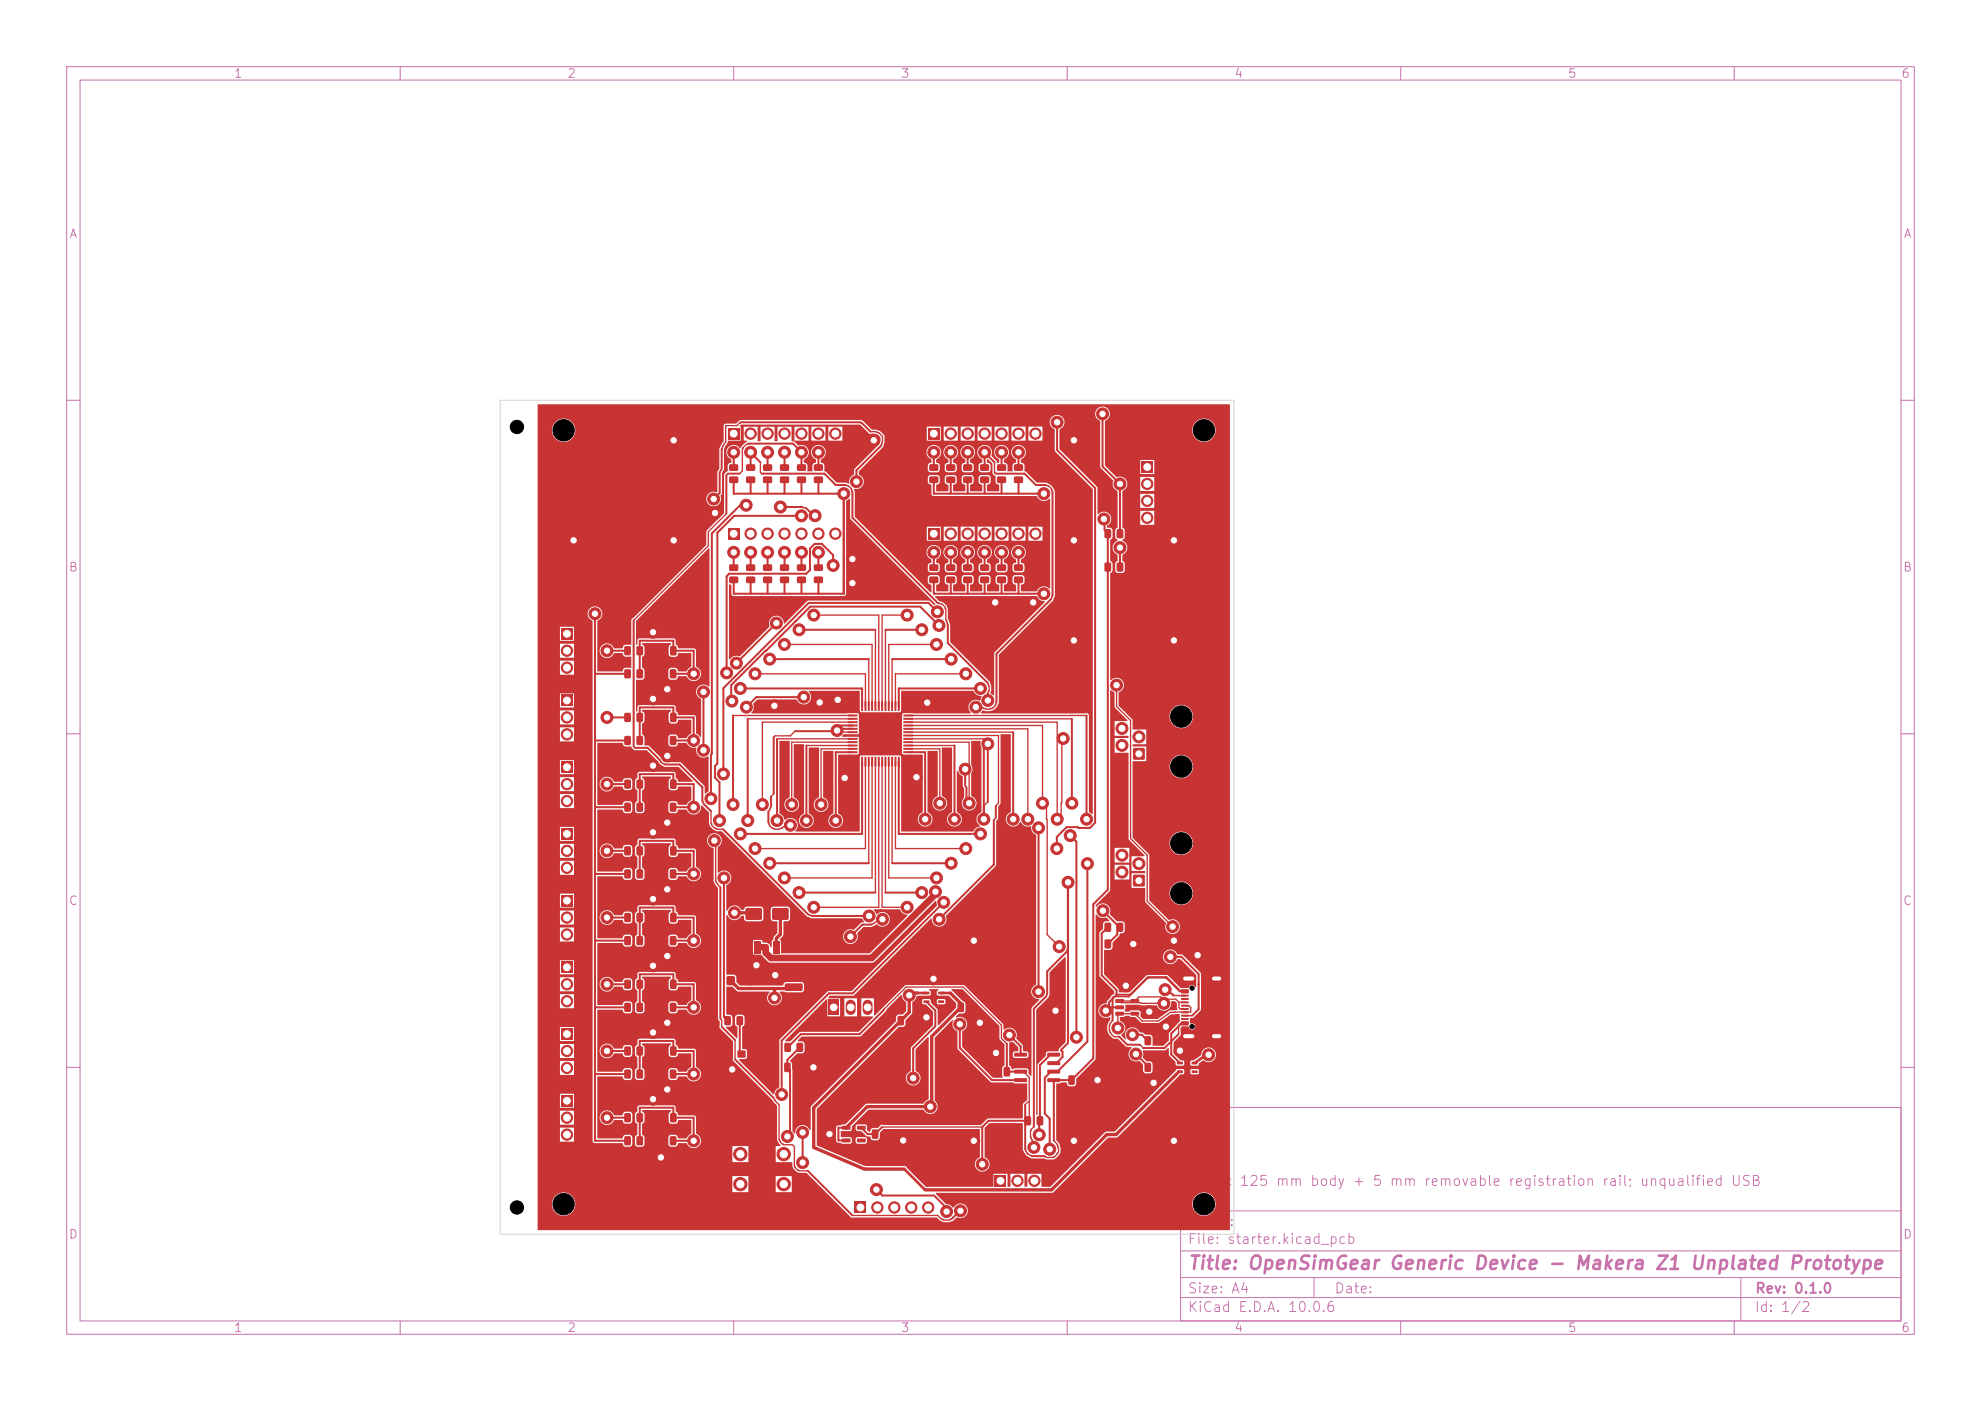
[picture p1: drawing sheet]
<svg xmlns="http://www.w3.org/2000/svg" width="297mm" height="210mm" viewBox="0 0 297 210" stroke-linecap="round" stroke-linejoin="round" font-family="sans-serif">
<defs><g id="words">
<text font-size="2" fill="#c872ab" x="178" y="190.8">Title: OpenSimGear Generic Device - Makera Z1 Unplated Prototype</text>
<g font-size="1.5" fill="#c872ab">
<text x="178" y="178.1">105 x</text>
<text x="185.7" y="178.1">125 mm body + 5 mm removable registration rail; unqualified USB</text>
<text x="178" y="184.1">Sheet:</text>
<text x="178" y="186.8">File: starter.kicad_pcb</text>
<text x="178" y="197">KiCad E.D.A. 10.0.6</text>
<text x="178" y="194.2">Size: A4</text>
<text x="200" y="194.2">Date:</text>
<text x="263" y="197">Id: 1/2</text>
<text x="263" y="194.2">Rev: 0.1.0</text>
</g>
<g font-size="1.3" fill="#c872ab">
<text x="35" y="12">1</text>
<text x="85" y="12">2</text>
<text x="135" y="12">3</text>
<text x="185" y="12">4</text>
<text x="235" y="12">5</text>
<text x="285" y="12">6</text>
<text x="10.3" y="36">A</text>
<text x="285.3" y="36">A</text>
<text x="10.2" y="86">B</text>
<text x="285.2" y="86">B</text>
<text x="10.2" y="136">C</text>
<text x="285.2" y="136">C</text>
<text x="10.2" y="186">D</text>
<text x="285.2" y="186">D</text>
<text x="35" y="200">1</text>
<text x="85" y="200">2</text>
<text x="135" y="200">3</text>
<text x="185" y="200">4</text>
<text x="235" y="200">5</text>
<text x="285" y="200">6</text>
</g>
</g></defs>
<g fill="none" stroke="#c872ab" stroke-width=".15">
<path d="M10 10h277v190h-277zM12 12h273v186h-273zM60 10v2M110 10v2M160 10v2M210 10v2M260 10v2M10 60h2M285 60h2M10 110h2M285 110h2M10 160h2"/>
<path d="M177 166h108v32h-108zM285 160h2M60 198v2M110 198v2M160 198v2M177 194.5h108M177 191.5h108M177 187.5h108M177 181.5h108M197 191.5v3M210 198v2M260 198v2"/>
<path d="M261 191.5v6.5"/>
</g>
<g fill="#c83434">
<path d="M139.4 86.5l1.1-.1 .2 .3v.6l-.2 .1h-1l-.2-.2z"/>
<path d="M139.4 84.6h1.1l.2 .2v.6l-.2 .2h-1l-.2-.2z"/>
<path d="M111.8 136.2h2.4v1.6h-2.4z"/>
<path d="M115.8 136.2h2.4v1.6h-2.4z"/>
<path d="M171.6 159.4l.7-.1 .3 .2v1l-.2 .2h-.6l-.2-.2z"/>
<path d="M173.5 159.4l.7-.1 .2 .2v1l-.1 .2h-.7l-.2-.2z"/>
<path d="M139.1 79.2h1.8v1.7h-1.8z"/>
</g>
<g fill="#c83434" stroke="#c83434" stroke-width=".15">
<circle cx="142.5" cy="80" r=".85"/>
<circle cx="145.1" cy="80" r=".85"/>
<circle cx="147.6" cy="80" r=".85"/>
<circle cx="150.2" cy="80" r=".85"/>
<circle cx="152.7" cy="80" r=".85"/>
<circle cx="155.2" cy="80" r=".85"/>
</g>
<g fill="#c83434">
<path d="M169.5 151.7h1.2l.1 .5-.2 .1-1-.1-.1-.1z"/>
<path d="M169.5 150.7h1.2l.1 .5-.2 .1h-1l-.1-.1z"/>
<path d="M169.5 149.8h1.2l.1 .5-.2 .1-1-.1-.1-.1z"/>
<path d="M167.2 149.8h1.2l.1 .5-.1 .1-1.1-.1-.1-.1z"/>
<path d="M167.2 150.7h1.2l.1 .5-.1 .1h-1.1l-.1-.1z"/>
<path d="M167.2 151.7h1.2l.1 .5-.1 .1-1.1-.1-.1-.1z"/>
<path d="M100.5 126.9l.7-.1 .2 .2v1l-.1 .2-.6 .1-.2-.2z"/>
<path d="M98.6 126.9l.7-.1 .2 .2 .1 1-.2 .2-.6 .1-.2-.2z"/>
<path d="M149.5 86.5l1.2-.1 .2 .3-.1 .6-.2 .1h-1l-.1-.2z"/>
<path d="M149.5 84.6h1.2l.2 .2-.1 .6-.2 .2h-1l-.1-.2z"/>
<path d="M100.5 150.4l.7-.1 .2 .2v1l-.1 .2h-.7l-.2-.2z"/>
<path d="M98.6 150.4l.7-.1 .3 .2v1l-.2 .2h-.6l-.2-.2z"/>
<path d="M109.1 64.2h1.7v1.7h-1.7z"/>
</g>
<g fill="#c83434" stroke="#c83434" stroke-width=".15">
<circle cx="112.5" cy="65" r=".85"/>
<circle cx="115.1" cy="65" r=".85"/>
<circle cx="117.6" cy="65" r=".85"/>
<circle cx="120.2" cy="65" r=".85"/>
<circle cx="122.7" cy="65" r=".85"/>
<circle cx="125.2" cy="65" r=".85"/>
</g>
<g fill="#c83434">
<path d="M114.5 71.5l1.1-.1 .2 .3v.6l-.3 .1h-1l-.1-.2z"/>
<path d="M114.5 69.6h1.1l.2 .2v.6l-.3 .2h-1l-.1-.2z"/>
<path d="M93.6 126.9l.7-.1 .3 .2v1l-.2 .2h-.6l-.2-.1z"/>
<path d="M95.5 126.9l.7-.1 .2 .2v1l-.1 .2h-.7l-.2-.1z"/>
<path d="M84.2 124.2h1.6v1.7h-1.6z"/>
</g>
<g fill="#c83434" stroke="#c83434" stroke-width=".15">
<circle cx="85" cy="127.5" r=".85"/>
<circle cx="85" cy="130.1" r=".85"/>
</g>
<g fill="#c83434">
<path d="M100.5 120.4l.7-.1 .2 .2v1l-.1 .2h-.7l-.2-.2z"/>
<path d="M98.6 120.4l.7-.1 .3 .2v1l-.2 .2h-.6l-.2-.2z"/>
<path d="M117 86.5l1.2-.1 .1 .3v.6l-.2 .1h-1l-.2-.2z"/>
<path d="M117 84.6h1.2l.1 .2v.6l-.2 .2h-1l-.2-.2z"/>
<path d="M100.5 156.9l.7-.1 .2 .2v1l-.1 .2-.6 .1-.2-.2z"/>
<path d="M98.6 156.9l.7-.1 .2 .2 .1 1-.2 .2-.6 .1-.2-.2z"/>
<path d="M84.2 94.2h1.6v1.7h-1.6z"/>
</g>
<g fill="#c83434" stroke="#c83434" stroke-width=".15">
<circle cx="85" cy="97.5" r=".85"/>
<circle cx="85" cy="100.1" r=".85"/>
</g>
<g fill="#c83434">
<path d="M93.6 156.9l.7-.1 .3 .2v1l-.2 .2h-.6l-.2-.1z"/>
<path d="M95.5 156.9l.7-.1 .2 .2v1l-.1 .2h-.7l-.2-.1z"/>
<path d="M141.9 71.5l1.2-.1 .1 .3v.6l-.2 .1h-1l-.2-.2z"/>
<path d="M141.9 69.6h1.2l.1 .2v.6l-.2 .2h-1l-.2-.2z"/>
<path d="M111.9 86.5l1.2-.1 .1 .3v.6l-.2 .1h-1l-.2-.2z"/>
<path d="M111.9 84.6h1.2l.1 .2v.6l-.2 .2h-1l-.2-.2z"/>
<path d="M84.2 104.2h1.6v1.7h-1.6z"/>
</g>
<g fill="#c83434" stroke="#c83434" stroke-width=".15">
<circle cx="85" cy="107.5" r=".85"/>
<circle cx="85" cy="110.1" r=".85"/>
</g>
<g fill="#c83434">
<path d="M144.5 86.5l1.1-.1 .2 .3v.6l-.3 .1h-1l-.1-.2z"/>
<path d="M144.5 84.6h1.1l.2 .2v.6l-.3 .2h-1l-.1-.2z"/>
<path d="M93.6 120.4l.7-.1 .3 .2v1l-.2 .2h-.6l-.2-.2z"/>
<path d="M95.5 120.4l.7-.1 .2 .2v1l-.1 .2h-.7l-.2-.2z"/>
<path d="M100.5 106.9l.7-.1 .2 .2v1l-.1 .2-.6 .1-.2-.2z"/>
<path d="M98.6 106.9l.7-.1 .2 .2 .1 1-.2 .2-.6 .1-.2-.2z"/>
<path d="M138.5 148.7h.8v.3h-.8z"/>
<path d="M138.5 149.3h.8v.4h-.8z"/>
<path d="M138.5 150h.8v.3h-.8z"/>
<path d="M140.7 150h.8v.3h-.8z"/>
<path d="M140.7 149.3h.8v.4h-.8z"/>
<path d="M140.7 148.7h.8v.3h-.8z"/>
<path d="M143.6 150.3h.7l.2 .1v1.1l-.1 .2h-.6l-.2-.1z"/>
<path d="M145.5 150.3h.7l.2 .1v1.1l-.1 .2h-.6l-.2-.1z"/>
<path d="M114.5 86.5l1.1-.1 .2 .3v.6l-.3 .1h-1l-.1-.2z"/>
<path d="M114.5 84.6h1.1l.2 .2v.6l-.3 .2h-1l-.1-.2z"/>
<path d="M117.6 159.3h.7l.2 .1v1.1l-.1 .2h-.6l-.2-.1z"/>
<path d="M119.5 159.3h.7l.2 .1 .1 1.1-.2 .2h-.6l-.2-.1z"/>
<path d="M93.6 136.9l.7-.1 .3 .2v1l-.2 .2h-.6l-.2-.1z"/>
<path d="M95.5 136.9l.7-.1 .2 .2v1l-.1 .2h-.7l-.2-.1z"/>
<path d="M84.2 144.2h1.6v1.7h-1.6z"/>
</g>
<g fill="#c83434" stroke="#c83434" stroke-width=".15">
<circle cx="85" cy="147.5" r=".85"/>
<circle cx="85" cy="150.1" r=".85"/>
</g>
<path d="M109.1 79.2h1.7v1.7h-1.7z" fill="#c83434"/>
<g fill="#c83434" stroke="#c83434" stroke-width=".15">
<circle cx="112.5" cy="80" r=".85"/>
<circle cx="115.1" cy="80" r=".85"/>
<circle cx="117.6" cy="80" r=".85"/>
<circle cx="120.2" cy="80" r=".85"/>
<circle cx="122.7" cy="80" r=".85"/>
<circle cx="125.2" cy="80" r=".85"/>
</g>
<g fill="#c83434">
<path d="M108.6 152.4l.7-.1 .3 .2v1l-.2 .2h-.6l-.2-.2z"/>
<path d="M110.5 152.4l.7-.1 .2 .2v1l-.1 .2h-.7l-.2-.2z"/>
<path d="M93.6 150.4l.7-.1 .3 .2v1l-.2 .2h-.6l-.2-.2z"/>
<path d="M95.5 150.4l.7-.1 .2 .2v1l-.1 .2h-.7l-.2-.2z"/>
<path d="M127.1 107.1h1.4l.1 .2-1.4 .1z"/>
<path d="M127.1 107.6h1.4l.1 .2-1.4 .1z"/>
<path d="M127.1 108.1h1.4l.1 .2-1.4 .1z"/>
<path d="M127.1 108.6h1.4l.1 .2-1.4 .1z"/>
<path d="M127.1 109.1h1.4l.1 .2-1.4 .1z"/>
<path d="M127.1 109.6h1.4l.1 .2-1.4 .1z"/>
<path d="M127.1 110.1h1.4l.1 .2-1.4 .1z"/>
<path d="M127.1 110.6h1.4l.1 .2-1.4 .1z"/>
<path d="M127.1 111.1h1.4l.1 .2-1.4 .1z"/>
<path d="M127.1 111.6h1.4l.1 .2-1.4 .1z"/>
<path d="M127.1 112.1h1.4l.1 .2-1.4 .1z"/>
<path d="M127.1 112.6h1.4l.1 .2-1.4 .1z"/>
<path d="M129.1 113.4l.3 .1-.1 1.4-.2-.1z"/>
<path d="M129.6 113.4l.3 .1-.1 1.4-.2-.1z"/>
<path d="M130.1 113.4l.3 .1-.1 1.4-.2-.1z"/>
<path d="M130.6 113.4l.3 .1-.1 1.4-.2-.1z"/>
<path d="M131.1 113.4l.3 .1-.1 1.4-.2-.1z"/>
<path d="M131.6 113.4l.3 .1-.1 1.4-.2-.1z"/>
<path d="M132.1 113.4l.3 .1-.1 1.4-.2-.1z"/>
<path d="M132.6 113.4l.3 .1-.1 1.4-.2-.1z"/>
<path d="M133.1 113.4l.3 .1-.1 1.4-.2-.1z"/>
<path d="M133.6 113.4l.3 .1-.1 1.4-.2-.1z"/>
<path d="M134.1 113.4l.3 .1-.1 1.4-.2-.1z"/>
<path d="M134.6 113.4l.3 .1-.1 1.4-.2-.1z"/>
<path d="M135.4 112.6h1.4l.1 .2-1.4 .1z"/>
<path d="M135.4 112.1h1.4l.1 .2-1.4 .1z"/>
<path d="M135.4 111.6h1.4l.1 .2-1.4 .1z"/>
<path d="M135.4 111.1h1.4l.1 .2-1.4 .1z"/>
<path d="M135.4 110.6h1.4l.1 .2-1.4 .1z"/>
<path d="M135.4 110.1h1.4l.1 .2-1.4 .1z"/>
<path d="M135.4 109.6h1.4l.1 .2-1.4 .1z"/>
<path d="M135.4 109.1h1.4l.1 .2-1.4 .1z"/>
<path d="M135.4 108.6h1.4l.1 .2-1.4 .1z"/>
<path d="M135.4 108.1h1.4l.1 .2-1.4 .1z"/>
<path d="M135.4 107.6h1.4l.1 .2-1.4 .1z"/>
<path d="M135.4 107.1h1.4l.1 .2-1.4 .1z"/>
<path d="M134.6 105.1l.3 .1-.1 1.4-.2-.1z"/>
<path d="M134.1 105.1l.3 .1-.1 1.4-.2-.1z"/>
<path d="M133.6 105.1l.3 .1-.1 1.4-.2-.1z"/>
<path d="M133.1 105.1l.3 .1-.1 1.4-.2-.1z"/>
<path d="M132.6 105.1l.3 .1-.1 1.4-.2-.1z"/>
<path d="M132.1 105.1l.3 .1-.1 1.4-.2-.1z"/>
<path d="M131.6 105.1l.3 .1-.1 1.4-.2-.1z"/>
<path d="M131.1 105.1l.3 .1-.1 1.4-.2-.1z"/>
<path d="M130.6 105.1l.3 .1-.1 1.4-.2-.1z"/>
<path d="M130.1 105.1l.3 .1-.1 1.4-.2-.1z"/>
<path d="M129.6 105.1l.3 .1-.1 1.4-.2-.1z"/>
<path d="M129.1 105.1l.3 .1-.1 1.4-.2-.1z"/>
<path d="M139.4 71.5l1.1-.1 .2 .3v.6l-.2 .1h-1l-.2-.2z"/>
<path d="M139.4 69.6h1.1l.2 .2v.6l-.2 .2h-1l-.2-.2z"/>
<path d="M93.6 166.9l.7-.1 .3 .2v1l-.2 .2h-.6l-.2-.1z"/>
<path d="M95.5 166.9l.7-.1 .2 .2v1l-.1 .2h-.7l-.2-.1z"/>
</g>
<g fill="#c83434" stroke="#c83434" stroke-width=".15">
<circle cx="111" cy="173" r="1"/>
<circle cx="117.5" cy="173" r="1"/>
<circle cx="111" cy="177.5" r="1"/>
<circle cx="117.5" cy="177.5" r="1"/>
</g>
<path d="M171.1 69.2h1.7v1.7h-1.7z" fill="#c83434"/>
<g fill="#c83434" stroke="#c83434" stroke-width=".15">
<circle cx="172" cy="72.5" r=".85"/>
<circle cx="172" cy="75.1" r=".85"/>
<circle cx="172" cy="77.6" r=".85"/>
</g>
<g fill="#c83434">
<path d="M119.5 71.5l1.2-.1 .2 .3-.1 .6-.2 .1h-1l-.1-.2z"/>
<path d="M119.5 69.6h1.2l.2 .2-.1 .6-.2 .2h-1l-.1-.2z"/>
<path d="M84.2 154.2h1.6v1.7h-1.6z"/>
</g>
<g fill="#c83434" stroke="#c83434" stroke-width=".15">
<circle cx="85" cy="157.5" r=".85"/>
<circle cx="85" cy="160.1" r=".85"/>
</g>
<path d="M139.1 64.2h1.8v1.7h-1.8z" fill="#c83434"/>
<g fill="#c83434" stroke="#c83434" stroke-width=".15">
<circle cx="142.5" cy="65" r=".85"/>
<circle cx="145.1" cy="65" r=".85"/>
<circle cx="147.6" cy="65" r=".85"/>
<circle cx="150.2" cy="65" r=".85"/>
<circle cx="152.7" cy="65" r=".85"/>
<circle cx="155.2" cy="65" r=".85"/>
</g>
<g fill="#c83434">
<path d="M93.6 116.9l.7-.1 .3 .2v1l-.2 .2h-.6l-.2-.1z"/>
<path d="M95.5 116.9l.7-.1 .2 .2v1l-.1 .2h-.7l-.2-.1z"/>
<path d="M93.6 146.9l.7-.1 .3 .2v1l-.2 .2h-.6l-.2-.1z"/>
<path d="M95.5 146.9l.7-.1 .2 .2v1l-.1 .2h-.7l-.2-.1z"/>
<path d="M152.1 157.8h1.8l.1 .5-.1 .1h-1.8l-.1-.2z"/>
<path d="M152.1 159.1h1.8l.1 .5-.1 .1h-1.8l-.1-.2z"/>
<path d="M152.1 160.4l1.8-.1 .1 .5-.1 .1h-1.8l-.1-.1z"/>
<path d="M152.1 161.6h1.8l.1 .5-.1 .1h-1.8l-.1-.1z"/>
<path d="M157 161.6h1.9v.5l-.1 .1h-1.7l-.1-.1z"/>
<path d="M157 160.4l1.9-.1v.5l-.1 .1h-1.7l-.1-.1z"/>
<path d="M157 159.1h1.9v.5l-.1 .1h-1.7l-.1-.2z"/>
<path d="M157 157.8h1.9v.5l-.1 .1h-1.7l-.1-.2z"/>
<path d="M109 146.4h1.1v1.2h-1.1z"/>
<path d="M111.9 146.4h1.1v1.2h-1.1z"/>
<path d="M144.5 71.5l1.1-.1 .2 .3v.6l-.3 .1h-1l-.1-.2z"/>
<path d="M144.5 69.6h1.1l.2 .2v.6l-.3 .2h-1l-.1-.2z"/>
<path d="M84.2 164.2h1.6v1.7h-1.6z"/>
</g>
<g fill="#c83434" stroke="#c83434" stroke-width=".15">
<circle cx="85" cy="167.5" r=".85"/>
<circle cx="85" cy="170.1" r=".85"/>
</g>
<g fill="#c83434">
<path d="M93.6 140.4l.7-.1 .3 .2v1l-.2 .2h-.6l-.2-.2z"/>
<path d="M95.5 140.4l.7-.1 .2 .2v1l-.1 .2h-.7l-.2-.2z"/>
<path d="M109.4 86.5l1.1-.1 .2 .3v.6l-.2 .1h-1l-.2-.2z"/>
<path d="M109.4 84.6h1.1l.2 .2v.6l-.2 .2h-1l-.2-.2z"/>
<path d="M165.6 84.4l.7-.1 .3 .2v1l-.2 .2h-.6l-.2-.2z"/>
<path d="M167.5 84.4l.7-.1 .2 .2v1l-.1 .2h-.7l-.2-.2z"/>
<path d="M93.6 100.4l.7-.1 .3 .2v1l-.2 .2h-.6l-.2-.2z"/>
<path d="M95.5 100.4l.7-.1 .2 .2v1l-.1 .2h-.7l-.2-.2z"/>
<path d="M100.5 170.4l.7-.1 .2 .2v1l-.1 .2h-.7l-.2-.2z"/>
<path d="M98.6 170.4l.7-.1 .3 .2v1l-.2 .2h-.6l-.2-.2z"/>
<path d="M134.6 152.3h.7l.2 .1v1.1l-.1 .2h-.6l-.2-.1z"/>
<path d="M136.5 152.3h.7l.2 .1v1.1l-.1 .2h-.6l-.2-.1z"/>
<path d="M176.5 159.2h.8v.3h-.8z"/>
<path d="M176.5 159.8h.8v.4h-.8z"/>
<path d="M176.5 160.5h.8v.3h-.8z"/>
<path d="M178.7 160.5h.8v.3h-.8z"/>
<path d="M178.7 159.8h.8v.4h-.8z"/>
<path d="M178.7 159.2h.8v.3h-.8z"/>
<path d="M171.6 155.4l.7-.1 .3 .2v1l-.2 .2h-.6l-.2-.2z"/>
<path d="M173.5 155.4l.7-.1 .2 .2v1l-.1 .2h-.7l-.2-.2z"/>
<path d="M149.5 71.5l1.2-.1 .2 .3-.1 .6-.2 .1h-1l-.1-.2z"/>
<path d="M149.5 69.6h1.2l.2 .2-.1 .6-.2 .2h-1l-.1-.2z"/>
<path d="M169.9 112.2h1.7v1.6h-1.7z"/>
</g>
<g fill="#c83434" stroke="#c83434" stroke-width=".15">
<circle cx="168.2" cy="111.7" r=".9"/>
<circle cx="170.7" cy="110.5" r=".9"/>
<circle cx="168.2" cy="109.2" r=".9"/>
</g>
<path d="M84.2 134.2h1.6v1.7h-1.6z" fill="#c83434"/>
<g fill="#c83434" stroke="#c83434" stroke-width=".15">
<circle cx="85" cy="137.5" r=".85"/>
<circle cx="85" cy="140.1" r=".85"/>
</g>
<g fill="#c83434">
<path d="M109.4 71.5l1.1-.1 .2 .3v.6l-.2 .1h-1l-.2-.2z"/>
<path d="M109.4 69.6h1.1l.2 .2v.6l-.2 .2h-1l-.2-.2z"/>
<path d="M93.6 96.9l.7-.1 .3 .2v1l-.2 .2h-.6l-.2-.1z"/>
<path d="M95.5 96.9l.7-.1 .2 .2v1l-.1 .2h-.7l-.2-.1z"/>
<path d="M93.6 106.9l.7-.1 .3 .2v1l-.2 .2h-.6l-.2-.1z"/>
<path d="M95.5 106.9l.7-.1 .2 .2v1l-.1 .2h-.7l-.2-.1z"/>
<path d="M100.5 96.9l.7-.1 .2 .2v1l-.1 .2-.6 .1-.2-.2z"/>
<path d="M98.6 96.9l.7-.1 .2 .2 .1 1-.2 .2-.6 .1-.2-.2z"/>
<path d="M111.9 71.5l1.2-.1 .1 .3v.6l-.2 .1h-1l-.2-.2z"/>
<path d="M111.9 69.6h1.2l.1 .2v.6l-.2 .2h-1l-.2-.2z"/>
<path d="M150.5 160l.7-.1 .2 .2v1l-.1 .3h-.6l-.2-.2z"/>
<path d="M148.6 160l.7-.1 .2 .2v1l-.1 .3h-.6l-.2-.2z"/>
<path d="M177.1 153.9h1l.1 .5-.1 .1h-.9l-.1-.1z"/>
<path d="M177.1 153.1h1l.1 .5-.1 .1h-.9l-.1-.1z"/>
<path d="M177.1 152.1h1l.1 .2-1.1 .1z"/>
<path d="M177.1 151.1h1l.1 .2-1.1 .1z"/>
<path d="M177.1 150.6h1l.1 .2-1.1 .1z"/>
<path d="M177.1 149.6h1l.1 .2-1.1 .1z"/>
<path d="M177.1 148.3h1l.1 .5-.1 .1h-.9l-.1-.1z"/>
<path d="M177.1 147.5h1l.1 .5-.1 .1h-.9l-.1-.1z"/>
<path d="M177.1 149.1h1l.1 .2-1.1 .1z"/>
<path d="M177.1 150.1h1l.1 .2-1.1 .1z"/>
<path d="M177.1 151.6h1l.1 .2-1.1 .1z"/>
<path d="M177.1 152.6h1l.1 .2-1.1 .1z"/>
</g>
<path d="M177.7 155.3h1.1M177.7 146.7h1.1M182 155.3h.8M182 146.7h.8" fill="none" stroke="#c83434" stroke-width="1"/>
<g fill="#c83434">
<path d="M100.5 140.4l.7-.1 .2 .2v1l-.1 .2h-.7l-.2-.2z"/>
<path d="M98.6 140.4l.7-.1 .3 .2v1l-.2 .2h-.6l-.2-.2z"/>
<path d="M147 86.5l1.2-.1 .1 .3v.6l-.2 .1h-1l-.2-.2z"/>
<path d="M147 84.6h1.2l.1 .2v.6l-.2 .2h-1l-.2-.2z"/>
<path d="M113.1 141.1h1v1.8h-1z"/>
<path d="M115.9 141.1h1v1.8h-1z"/>
<path d="M117.7 147.5l2.5-.1 .2 .3-.1 .7-.2 .2-2.3-.1-.1-.2z"/>
<path d="M117.7 144.5h2.5l.2 .2-.1 .7-.2 .2h-2.3l-.1-.2z"/>
<path d="M84.2 114.2h1.6v1.7h-1.6z"/>
</g>
<g fill="#c83434" stroke="#c83434" stroke-width=".15">
<circle cx="85" cy="117.5" r=".85"/>
<circle cx="85" cy="120.1" r=".85"/>
</g>
<g fill="#c83434">
<path d="M153.6 167.4l.7-.1 .3 .2v1l-.2 .2h-.6l-.2-.2z"/>
<path d="M155.5 167.4l.7-.1 .2 .2v1l-.1 .2h-.7l-.2-.2z"/>
<path d="M122.1 86.5l1.1-.1 .2 .3v.6l-.2 .1h-1l-.2-.2z"/>
<path d="M122.1 84.6h1.1l.2 .2v.6l-.2 .2h-1l-.2-.2z"/>
<path d="M100.5 110.4l.7-.1 .2 .2v1l-.1 .2h-.7l-.2-.2z"/>
<path d="M98.6 110.4l.7-.1 .3 .2v1l-.2 .2h-.6l-.2-.2z"/>
<path d="M160.2 161.3l.7-.1 .2 .1v1.1l-.1 .2h-.6l-.2-.1z"/>
<path d="M162.1 161.3l.7-.1 .2 .1v1.1l-.1 .2h-.6l-.2-.1z"/>
<path d="M100.5 116.9l.7-.1 .2 .2v1l-.1 .2-.6 .1-.2-.2z"/>
<path d="M98.6 116.9l.7-.1 .2 .2 .1 1-.2 .2-.6 .1-.2-.2z"/>
<path d="M117.6 156.4l.7-.1 .3 .2v1l-.2 .2h-.6l-.2-.2z"/>
<path d="M119.5 156.4l.7-.1 .2 .2v1l-.1 .2h-.6l-.3-.2z"/>
<path d="M100.5 100.4l.7-.1 .2 .2v1l-.1 .2h-.7l-.2-.2z"/>
<path d="M98.6 100.4l.7-.1 .3 .2v1l-.2 .2h-.6l-.2-.2z"/>
<path d="M117 71.5l1.2-.1 .1 .3v.6l-.2 .1h-1l-.2-.2z"/>
<path d="M117 69.6h1.2l.1 .2v.6l-.2 .2h-1l-.2-.2z"/>
<path d="M93.6 160.4l.7-.1 .3 .2v1l-.2 .2h-.6l-.2-.2z"/>
<path d="M95.5 160.4l.7-.1 .2 .2v1l-.1 .2h-.7l-.2-.2z"/>
<path d="M100.5 160.4l.7-.1 .2 .2v1l-.1 .2h-.7l-.2-.2z"/>
<path d="M98.6 160.4l.7-.1 .3 .2v1l-.2 .2h-.6l-.2-.2z"/>
<path d="M124.3 149.9h1.5v2.3h-1.5z"/>
</g>
<path d="M127.5 150.6v.8M130.1 150.6v.8" fill="none" stroke="#c83434" stroke-width="1.5"/>
<g fill="#c83434">
<path d="M100.5 130.4l.7-.1 .2 .2v1l-.1 .2h-.7l-.2-.2z"/>
<path d="M98.6 130.4l.7-.1 .3 .2v1l-.2 .2h-.6l-.2-.2z"/>
<path d="M152.1 71.5l1.1-.1 .2 .3v.6l-.2 .1h-1l-.2-.2z"/>
<path d="M152.1 69.6h1.1l.2 .2v.6l-.2 .2h-1l-.2-.2z"/>
<path d="M147 71.5l1.2-.1 .1 .3v.6l-.2 .1h-1l-.2-.2z"/>
<path d="M147 69.6h1.2l.1 .2v.6l-.2 .2h-1l-.2-.2z"/>
<path d="M141.9 86.5l1.2-.1 .1 .3v.6l-.2 .1h-1l-.2-.2z"/>
<path d="M141.9 84.6h1.2l.1 .2v.6l-.2 .2h-1l-.2-.2z"/>
<path d="M100.5 136.9l.7-.1 .2 .2v1l-.1 .2-.6 .1-.2-.2z"/>
<path d="M98.6 136.9l.7-.1 .2 .2 .1 1-.2 .2-.6 .1-.2-.2z"/>
<path d="M169.9 131.2h1.7v1.6h-1.7z"/>
</g>
<g fill="#c83434" stroke="#c83434" stroke-width=".15">
<circle cx="168.2" cy="130.7" r=".9"/>
<circle cx="170.7" cy="129.5" r=".9"/>
<circle cx="168.2" cy="128.2" r=".9"/>
</g>
<g fill="#c83434">
<path d="M119.5 86.5l1.2-.1 .2 .3-.1 .6-.2 .1h-1l-.1-.2z"/>
<path d="M119.5 84.6h1.2l.2 .2-.1 .6-.2 .2h-1l-.1-.2z"/>
<path d="M108.2 157.5h1.2v1h-1.2z"/>
<path d="M110.6 157.5h1.2v1h-1.2z"/>
<path d="M165.6 138.4l.7-.1 .3 .2v1l-.2 .2h-.6l-.2-.2z"/>
<path d="M167.5 138.4l.7-.1 .2 .2v1l-.1 .2h-.7l-.2-.2z"/>
<path d="M152.1 86.5l1.1-.1 .2 .3v.6l-.2 .1h-1l-.2-.2z"/>
<path d="M152.1 84.6h1.1l.2 .2v.6l-.2 .2h-1l-.2-.2z"/>
<path d="M165.6 140.9l.7-.1 .3 .2v1l-.2 .2h-.6l-.2-.2z"/>
<path d="M167.5 140.9l.7-.1 .2 .2v1l-.1 .2h-.7l-.2-.2z"/>
<path d="M149.1 176.2h1.8v1.7h-1.8z"/>
</g>
<g fill="#c83434" stroke="#c83434" stroke-width=".15">
<circle cx="152.5" cy="177" r=".85"/>
<circle cx="155.1" cy="177" r=".85"/>
</g>
<g fill="#c83434">
<path d="M93.6 130.4l.7-.1 .3 .2v1l-.2 .2h-.6l-.2-.2z"/>
<path d="M95.5 130.4l.7-.1 .2 .2v1l-.1 .2h-.7l-.2-.2z"/>
<path d="M93.6 170.4l.7-.1 .3 .2v1l-.2 .2h-.6l-.2-.2z"/>
<path d="M95.5 170.4l.7-.1 .2 .2v1l-.1 .2h-.7l-.2-.2z"/>
<path d="M100.5 166.9l.7-.1 .2 .2v1l-.1 .2-.6 .1-.2-.2z"/>
<path d="M98.6 166.9l.7-.1 .2 .2 .1 1-.2 .2-.6 .1-.2-.2z"/>
<path d="M93.6 110.4l.7-.1 .3 .2v1l-.2 .2h-.6l-.2-.2z"/>
<path d="M95.5 110.4l.7-.1 .2 .2v1l-.1 .2h-.7l-.2-.2z"/>
<path d="M128.2 180.2h1.6v1.7h-1.6z"/>
</g>
<g fill="#c83434" stroke="#c83434" stroke-width=".15">
<circle cx="131.5" cy="181" r=".85"/>
<circle cx="134.1" cy="181" r=".85"/>
<circle cx="136.6" cy="181" r=".85"/>
<circle cx="139.2" cy="181" r=".85"/>
</g>
<g fill="#c83434">
<path d="M122.1 71.5l1.1-.1 .2 .3v.6l-.2 .1h-1l-.2-.2z"/>
<path d="M122.1 69.6h1.1l.2 .2v.6l-.2 .2h-1l-.2-.2z"/>
<path d="M100.5 146.9l.7-.1 .2 .2v1l-.1 .2-.6 .1-.2-.2z"/>
<path d="M98.6 146.9l.7-.1 .2 .2 .1 1-.2 .2-.6 .1-.2-.2z"/>
<path d="M130.8 169.3h.6l.3 .1v1.1l-.2 .2h-.6l-.2-.1z"/>
<path d="M132.7 169.3h.6l.3 .1v1.1l-.2 .2h-.6l-.2-.1z"/>
<path d="M126.2 168.8h1.2l.1 .5-.1 .1-1.1-.1-.1-.1z"/>
<path d="M126.2 169.7h1.2l.1 .5-.1 .1h-1.1l-.1-.1z"/>
<path d="M126.2 170.7h1.2l.1 .5-.1 .1-1.1-.1-.1-.1z"/>
<path d="M128.5 170.7h1.2l.1 .5-.1 .1-1.1-.1-.1-.1z"/>
<path d="M128.5 168.8h1.2l.1 .5-.1 .1-1.1-.1-.1-.1z"/>
<path d="M165.6 79.4l.7-.1 .3 .2v1l-.2 .2h-.6l-.2-.2z"/>
<path d="M167.5 79.4l.7-.1 .2 .2v1l-.1 .2h-.7l-.2-.2z"/>
</g>
<g fill="#c83434" stroke="#c83434" stroke-width=".15">
<circle cx="89.2" cy="92" r=".9"/>
<circle cx="128.4" cy="72.2" r=".9"/>
<circle cx="107" cy="74.8" r=".9"/>
<circle cx="147.3" cy="174.5" r=".9"/>
<circle cx="118.5" cy="123.7" r=".9"/>
<circle cx="156.5" cy="89" r=".9"/>
<circle cx="126.5" cy="74" r=".9"/>
<circle cx="165.5" cy="77.8" r=".9"/>
<circle cx="156.5" cy="74" r=".9"/>
<circle cx="125.5" cy="109.5" r=".9"/>
<circle cx="144.8" cy="101" r=".9"/>
<circle cx="140" cy="82.8" r=".9"/>
<circle cx="116.1" cy="149.6" r=".9"/>
<circle cx="110.1" cy="136.8" r=".9"/>
<circle cx="170.3" cy="158" r=".9"/>
<circle cx="174.7" cy="148.3" r=".9"/>
<circle cx="113.4" cy="144.7" r=".9"/>
<circle cx="101" cy="81" r=".9"/>
<circle cx="161" cy="66" r=".9"/>
<circle cx="161" cy="81" r=".9"/>
<circle cx="158.2" cy="151.5" r=".9"/>
<circle cx="172.3" cy="151.6" r=".9"/>
<circle cx="161" cy="171" r=".9"/>
<circle cx="107.2" cy="76.9" r=".9"/>
<circle cx="137.4" cy="116.5" r=".9"/>
<circle cx="176" cy="141" r=".9"/>
<circle cx="146" cy="141" r=".9"/>
<circle cx="127.8" cy="87.4" r=".9"/>
<circle cx="124.4" cy="170" r=".9"/>
<circle cx="146" cy="171" r=".9"/>
<circle cx="100" cy="123.3" r=".9"/>
<circle cx="100" cy="103.3" r=".9"/>
<circle cx="97.9" cy="124.8" r=".9"/>
<circle cx="109.8" cy="160.3" r=".9"/>
<circle cx="100" cy="133.3" r=".9"/>
<circle cx="149.3" cy="157.8" r=".9"/>
<circle cx="149.2" cy="90.3" r=".9"/>
<circle cx="140" cy="146.7" r=".9"/>
<circle cx="154.9" cy="90.3" r=".9"/>
<circle cx="122.9" cy="105.3" r=".9"/>
<circle cx="97.9" cy="94.8" r=".9"/>
<circle cx="164.5" cy="161.9" r=".9"/>
<circle cx="127.8" cy="83.8" r=".9"/>
<circle cx="97.9" cy="144.8" r=".9"/>
<circle cx="179.6" cy="143.2" r=".9"/>
<circle cx="101" cy="66" r=".9"/>
<circle cx="97.9" cy="114.8" r=".9"/>
<circle cx="176" cy="81" r=".9"/>
<circle cx="100" cy="153.3" r=".9"/>
<circle cx="99.1" cy="173.5" r=".9"/>
<circle cx="169.9" cy="141.5" r=".9"/>
<circle cx="131" cy="66" r=".9"/>
<circle cx="176" cy="96" r=".9"/>
<circle cx="100" cy="113.3" r=".9"/>
<circle cx="168.8" cy="147.8" r=".9"/>
<circle cx="116.2" cy="146.2" r=".9"/>
<circle cx="121.9" cy="160" r=".9"/>
<circle cx="139" cy="105.3" r=".9"/>
<circle cx="97.9" cy="164.8" r=".9"/>
<circle cx="176.9" cy="157.5" r=".9"/>
<circle cx="97.9" cy="104.8" r=".9"/>
<circle cx="97.9" cy="154.8" r=".9"/>
<circle cx="97.9" cy="134.8" r=".9"/>
<circle cx="161" cy="96" r=".9"/>
<circle cx="125.6" cy="104.9" r=".9"/>
<circle cx="174.8" cy="153.9" r=".9"/>
<circle cx="173" cy="162.3" r=".9"/>
<circle cx="86" cy="81" r=".9"/>
<circle cx="126.6" cy="116.6" r=".9"/>
<circle cx="138.9" cy="152.5" r=".9"/>
<circle cx="146.9" cy="153.3" r=".9"/>
<circle cx="135.4" cy="171" r=".9"/>
<circle cx="116.1" cy="105.8" r=".9"/>
<circle cx="100" cy="163.3" r=".9"/>
<circle cx="176" cy="171" r=".9"/>
<circle cx="100" cy="143.3" r=".9"/>
<circle cx="142.6" cy="98.8" r=".9"/>
<circle cx="142.5" cy="82.8" r=".9"/>
<circle cx="140.4" cy="96.6" r=".9"/>
<circle cx="145.1" cy="82.8" r=".9"/>
<circle cx="147.6" cy="82.8" r=".9"/>
<circle cx="138.2" cy="94.4" r=".9"/>
<circle cx="116.5" cy="123" r=".9"/>
<circle cx="108.5" cy="116" r=".9"/>
<circle cx="150.2" cy="82.8" r=".9"/>
<circle cx="140.5" cy="91.7" r=".9"/>
<circle cx="140.8" cy="93.7" r=".9"/>
<circle cx="152.7" cy="82.8" r=".9"/>
<circle cx="109.7" cy="105.1" r=".9"/>
<circle cx="118.7" cy="120.6" r=".9"/>
<circle cx="156.3" cy="120.4" r=".9"/>
<circle cx="167.6" cy="154.1" r=".9"/>
<circle cx="158.8" cy="141.9" r=".9"/>
<circle cx="175.8" cy="138.9" r=".9"/>
<circle cx="158.5" cy="122.8" r=".9"/>
<circle cx="159.4" cy="110.7" r=".9"/>
<circle cx="167.4" cy="102.7" r=".9"/>
<circle cx="174.5" cy="150.4" r=".9"/>
<circle cx="165.8" cy="151.5" r=".9"/>
<circle cx="136.9" cy="161.6" r=".9"/>
<circle cx="113.2" cy="127.2" r=".9"/>
<circle cx="104" cy="131" r=".9"/>
<circle cx="119.8" cy="133.8" r=".9"/>
<circle cx="104" cy="151" r=".9"/>
<circle cx="122.2" cy="77.3" r=".9"/>
<circle cx="144.7" cy="115.3" r=".9"/>
<circle cx="110" cy="67.8" r=".9"/>
<circle cx="145.3" cy="120.4" r=".9"/>
<circle cx="117" cy="76" r=".9"/>
<circle cx="147.5" cy="122.8" r=".9"/>
<circle cx="148.1" cy="105" r=".9"/>
<circle cx="112.5" cy="67.8" r=".9"/>
<circle cx="148.1" cy="111.5" r=".9"/>
<circle cx="115.1" cy="67.8" r=".9"/>
<circle cx="154.1" cy="122.8" r=".9"/>
<circle cx="117.6" cy="67.8" r=".9"/>
<circle cx="147" cy="103.2" r=".9"/>
<circle cx="120.2" cy="67.8" r=".9"/>
<circle cx="140.4" cy="131.6" r=".9"/>
<circle cx="130.3" cy="137.3" r=".9"/>
<circle cx="122.7" cy="67.8" r=".9"/>
<circle cx="136" cy="92.2" r=".9"/>
<circle cx="91" cy="127.5" r=".9"/>
<circle cx="111" cy="125" r=".9"/>
<circle cx="104" cy="121" r=".9"/>
<circle cx="109.9" cy="120.6" r=".9"/>
<circle cx="111.9" cy="75.7" r=".9"/>
<circle cx="117.6" cy="82.8" r=".9"/>
<circle cx="106.6" cy="119.7" r=".9"/>
<circle cx="122" cy="136" r=".9"/>
<circle cx="104" cy="161" r=".9"/>
<circle cx="91" cy="97.5" r=".9"/>
<circle cx="91" cy="157.5" r=".9"/>
<circle cx="142.5" cy="67.8" r=".9"/>
<circle cx="142.6" cy="129.4" r=".9"/>
<circle cx="112.5" cy="82.8" r=".9"/>
<circle cx="132.3" cy="137.8" r=".9"/>
<circle cx="111.9" cy="106" r=".9"/>
<circle cx="127.5" cy="140.4" r=".9"/>
<circle cx="140.8" cy="137.8" r=".9"/>
<circle cx="120.5" cy="104.5" r=".9"/>
<circle cx="91" cy="107.5" r=".9"/>
<circle cx="125.3" cy="123" r=".9"/>
<circle cx="104" cy="111" r=".9"/>
<circle cx="136.3" cy="149.2" r=".9"/>
<circle cx="181.2" cy="158.1" r=".9"/>
<circle cx="139.5" cy="165.9" r=".9"/>
<circle cx="115.1" cy="82.8" r=".9"/>
<circle cx="151.9" cy="122.8" r=".9"/>
<circle cx="120.9" cy="123" r=".9"/>
<circle cx="118" cy="170.4" r=".9"/>
<circle cx="91" cy="137.5" r=".9"/>
<circle cx="104" cy="141" r=".9"/>
<circle cx="115.4" cy="129.4" r=".9"/>
<circle cx="91" cy="147.5" r=".9"/>
<circle cx="110" cy="82.8" r=".9"/>
<circle cx="143.1" cy="122.8" r=".9"/>
<circle cx="107.9" cy="123" r=".9"/>
<circle cx="120.2" cy="77.3" r=".9"/>
<circle cx="120.2" cy="82.8" r=".9"/>
<circle cx="112.1" cy="123" r=".9"/>
<circle cx="122.7" cy="82.8" r=".9"/>
<circle cx="114.3" cy="120.6" r=".9"/>
<circle cx="124.9" cy="84.8" r=".9"/>
<circle cx="108.9" cy="100.9" r=".9"/>
<circle cx="108.5" cy="131.6" r=".9"/>
<circle cx="117.6" cy="131.6" r=".9"/>
<circle cx="105.5" cy="112.5" r=".9"/>
<circle cx="123.1" cy="120.6" r=".9"/>
<circle cx="104" cy="101" r=".9"/>
<circle cx="105.5" cy="103.7" r=".9"/>
<circle cx="136" cy="136" r=".9"/>
<circle cx="165.4" cy="136.5" r=".9"/>
<circle cx="104" cy="171" r=".9"/>
<circle cx="117.2" cy="164.1" r=".9"/>
<circle cx="141.5" cy="135.3" r=".9"/>
<circle cx="138.2" cy="133.8" r=".9"/>
<circle cx="158.5" cy="63.3" r=".9"/>
<circle cx="144.8" cy="127.2" r=".9"/>
<circle cx="158.4" cy="127.2" r=".9"/>
<circle cx="145.1" cy="67.8" r=".9"/>
<circle cx="146.3" cy="106" r=".9"/>
<circle cx="147" cy="125" r=".9"/>
<circle cx="147.6" cy="67.8" r=".9"/>
<circle cx="150.2" cy="67.8" r=".9"/>
<circle cx="138.7" cy="122.8" r=".9"/>
<circle cx="152.7" cy="67.8" r=".9"/>
<circle cx="140.9" cy="120.4" r=".9"/>
<circle cx="141.9" cy="181.6" r=".9"/>
<circle cx="155.7" cy="148.6" r=".9"/>
<circle cx="160.7" cy="120.4" r=".9"/>
<circle cx="155.7" cy="124.1" r=".9"/>
<circle cx="131.4" cy="178.3" r=".9"/>
<circle cx="161.4" cy="155.5" r=".9"/>
<circle cx="160.5" cy="125.2" r=".9"/>
<circle cx="120.3" cy="174.3" r=".9"/>
<circle cx="162.9" cy="122.8" r=".9"/>
<circle cx="120.3" cy="169.8" r=".9"/>
<circle cx="140" cy="67.8" r=".9"/>
<circle cx="122" cy="92.2" r=".9"/>
<circle cx="110.4" cy="99.4" r=".9"/>
<circle cx="155.8" cy="170.1" r=".9"/>
<circle cx="144" cy="181.5" r=".9"/>
<circle cx="119.8" cy="94.4" r=".9"/>
<circle cx="107.1" cy="126" r=".9"/>
<circle cx="116.4" cy="93.4" r=".9"/>
<circle cx="167.9" cy="82.1" r=".9"/>
<circle cx="117.6" cy="96.6" r=".9"/>
<circle cx="115.4" cy="98.8" r=".9"/>
<circle cx="165.3" cy="62" r=".9"/>
<circle cx="167.9" cy="72.5" r=".9"/>
<circle cx="113.2" cy="101" r=".9"/>
<circle cx="143.9" cy="153.5" r=".9"/>
<circle cx="111" cy="103.2" r=".9"/>
<circle cx="151.3" cy="155.2" r=".9"/>
<circle cx="91" cy="167.5" r=".9"/>
<circle cx="91" cy="117.5" r=".9"/>
<circle cx="157.4" cy="172.3" r=".9"/>
<circle cx="163" cy="129.5" r=".9"/>
<circle cx="155" cy="172" r=".9"/>
<circle cx="160.1" cy="132.3" r=".9"/>
<circle cx="169.8" cy="155.1" r=".9"/>
<circle cx="175.5" cy="143.4" r=".9"/>
<circle cx="140.2" cy="133.7" r=".9"/>
</g>
<g fill="none" stroke="#c83434" stroke-width=".2">
<path d="M108.2 70.3l-.3 .5M108.7 70.6l-.3 .4M108.9 77l-2.7 2.7v2.1l-11.2 11.2M109.1 71l-.2 .2M109.7 66.5l-.5 .2-.3 .3-.2 .5M111.1 63.3l-.6 .5h-1.7v2.5l-.3 .3-.3 .7M111.3 63.8h17.5M111.3 66.1l-.4 .4M112.2 66.5l-.3 .1-.6 .7v3.3l-.4 .4M112.5 67.8l.4 .4M114 69.3v1.5l.2 .2M120.3 76l.6 .2"/>
<path d="M122 77.3h.2M126.8 72.7l.5 .2 .3 .3 .2 .5M129 63.3l.2 .1M130.5 64.7l1.1 .1 .7 .6v.9l-.2 .5M149.1 69.3v1.6l.2 .1M156.8 72.7l.5 .2 .3 .3 .2 .5M165.5 77.8l.1 .1M165.6 79.5l.5 .5M117.6 96.6h13.2v9.2M122 92.2h9.7v13.6M130.2 98.8v7M131.2 94.4v11.4"/>
<path d="M132.8 94.4v11.4M133.7 98.8v7M136 92.2h-3.8v13.6M140.4 96.6h-7.2v9.2M140.6 90.4l.5 .1a.93 .93 0 0 1 .6 .7l.1 .1v1.6l.3 .7M157.8 89.3l-.2 .5M166.1 85h.1M166.1 80h.1M167.9 85h.1M167.9 80h.1M95 111.9l.2 .2M98.9 113.9l.2 .4 .6 .3"/>
<path d="M109.9 107.3h17.9M112.1 107.8h15.7M113.2 101h16.5v4.8M116 119l-.4 .4M116.5 110.8h11.3M119.2 109.6l-.7 .7h-2.3l-.2 .2M120.9 111.8h6.9M122 104.9l-.7 .7-.5 .2M125.5 109.5l-.1 .1M125.5 109.5l.5 .3h1.8M126 109.3l-.5 .2M126 108.8l-.5 .7"/>
<path d="M127.8 110.3h2.2M127.8 111.3h-9.1v9.3M127.8 108.3h-13.5v12.3M127.8 112.3h-4.7v8.3M129.7 114.2v13h-16.5M130.2 114.2v15.2M130.8 114.2v17.4h-13.2M131.2 114.2v19.6M131.7 114.2v21.8h-9.7M132.2 114.2v21.8h3.8M132.8 114.2v19.6M133.2 114.2v17.4h7.2"/>
<path d="M133.7 114.2v15.2M134.3 114.2v13h10.5M134.5 112.8l1 .5M136.2 109.8h15.7M136.2 108.3h22.3v14.5l.6-.6v-1.8l.1-.1v-9.4l.2-.2M136.2 110.3h13.5v10.1l-.4 .4M136.2 110.8h11.3M136.2 111.3h9.1v9.1l-.4-.4M136.2 108.8h20.1v11.6l.6 .6v1.8l.1 .1v17.2l1.8 1.8M136.2 109.3h17.9v13.5M136.2 107.3h26.7M136.2 111.8h6.9"/>
<path d="M136.2 107.8h24.5M136.2 112.3h4.7v8.1M144.7 117.8l.2 .2M144.8 101h-10.5v4.8M148.1 102.4l.1 .2a1.43 1.43 0 0 1 0 1.2l-.1 .1M149.4 105.3l-.2 .5-.5 .4a1.43 1.43 0 0 1-1.2 0l-.3-.2h-.9M167.4 102.7v3.2l2.1 2.1v17.7l2.5 2.5v6.9l3.8 3.8M105.3 120.1l.2 .4M106.6 121.6v1.8l.1 .1a.93 .93 0 0 0 .6 .7l.2 .1h.9M107.1 126l.2 .2v5.9l.7 .9M115.2 123.3l.2 .5 .5 .4a1.43 1.43 0 0 0 1.2 0l.6-.5h.8M115.6 120.9l-.4 .7"/>
<path d="M121.2 137.1l.5 .2M132.3 137.8h-.6l-.6 .6-.5 .2M148.1 120.2l-.6 .6M149.3 122.6l-.3 .3M160.1 132.3h.1M167.9 139h.1M108 152.7l.2 .2v1M110.2 155.9v2.9M110.9 153h.1M118.1 157h.1M119.9 157h.1M132.6 151.3l3.2-3.3h8.6l5.7 5.7v2l.8 .8"/>
<path d="M150.9 156.5h.1M157 149l-.1 .3M160.1 142.2l-.2 .5M166.1 141.5h.1M166.8 153l-.4 .5a1.43 1.43 0 0 0 0 1.2l.6 .7h.8M169.2 149.4h-2.3l-.1 .2M170.9 156.6l.5 .5M171.9 151l.4 .4v.3M172.3 146.5l-.3 .1M174.2 155.6l-.3 .4M174.8 153.9l-.6 .6M176.8 150.3l-.5-.5h-1.5l-.8-.4h-3.2l-.7 .7h-2.2l.2 .2 6.4 .1"/>
<path d="M176.8 150.3h.8M176.8 150.3v.7l.2 .3h.6M176.9 148.5h.6l.1 .1M177.6 150.8h.7l.2 .2v.7h-3l-1.8 1.3h-2.5l-1.1-1h-2.2l-.3 .2v1.9M177.6 150.3h.1M177.6 153.4h-.6l-.3 .3v1.3M116 164.6l.2 .4 .6 .6v5.2l.2 .4 .5 .4h1.3l.3 .3v2.9l.1 .2 .6 .5h1.3M129.1 169.1h.1M132.3 168.9h15M151 160.6l-.1 .1M153 160.6h.4l.9 .9v6.3l-.2 .2M153.7 172.3l.3 .6 .7 .4"/>
<path d="M154.1 168h.1M154.2 165.1l-.5 .5M155 168.9l-.5 .6v.9l.2 .5 .3 .3v.8M155.9 168h.1M155.9 168l-.1 .1M158 161.9v.1M158 171a1.34 1.34 0 0 1 .6 1l.1 .1v.6l-.6 .7-.2 .1h-1l-.3-.2M172.1 160h.1M127.8 182.2h12.8l.5 .5 .4 .2h.8l.4-.2M143.9 181.5h.1"/>
</g>
<g fill="none" stroke="#c83434" stroke-width=".3">
<path d="M107.9 70.8v3.1l-.9 .9M108.2 67.3v3M108.4 71v4.7l-1.2 1.2M108.7 67.5v3.1M108.9 71.2v5.8M109.1 71h1.8M109.7 66.5h1.2M110 71.9v2.1h16.5v15h-16.5v-2.1M110 67.8v2.3M111.1 63.3h17.9M111.3 63.8v2.3M111.9 75.7h-.9l-4.3 4.3v33l-.1 .1v6.6"/>
<path d="M112.2 66.5h6.7l1.3 1.3v2.3M112.5 67.8v2.3M112.5 71.9v2.1M112.9 68.2l1.1 1.1M114.2 71h9.4l1.7 1.7h1.5M115.1 67.8v2.3M115.1 71.9v2.1M117 76h3.3M117.6 67.8v2.3M117.6 71.9v2.1M120.2 77.3h-10.1l-2.5 2.5v34.7l-.4 .3v1.8l.7 .7v5.7M120.2 71.9v2.1"/>
<path d="M120.9 76.2l1.1 1.1M122.7 67.8v2.3M122.7 71.9v2.1M127.8 73.7v3.9l12.8 12.8M128.8 63.8l2.2 2.2M129.2 63.4l1.3 1.3M132.1 66.8l-3.7 3.7v1.7M140 71.9v2.1h16.5M140 67.8v2.3M142.5 67.8v2.3M142.5 71.9v2.1M145.1 67.8v2.3"/>
<path d="M145.1 71.9v2.1M147.6 71.9v2.1M149.1 69.3l-1.5-1.5v2.3M149.3 71h4.3l1.7 1.7h1.5M150.2 67.8v2.3M150.2 71.9v2.1M152.7 67.8v2.3M152.7 71.9v2.1M157.8 73.7v15.6M158.5 63.3v4.2l5.7 5.7v50.1l-.8 .8-3.5-.1-1.5 1.5v1.7M165.3 62v7.9l2.6 2.6v7.5M165.6 77.9v1.6"/>
<path d="M89.2 92v79h4.9M91 97.5h3.1M95 93v18.9M110 82.8v2.3M112.5 82.8v2.3M112.5 86.9v2.1M114.9 97.5l-5.3 5.2v2.3l.1 .1M114.9 97.5h.1M115.1 82.8v2.3M115.1 86.9v2.1M115.4 98.8h14.8M116.4 93.4l-6 6"/>
<path d="M117.1 95.3h.1M117.6 82.8v2.3M117.6 86.9v2.1M119.3 93.1h.1M119.8 94.4h11.4M120.2 82.8v2.3M120.2 86.9v2.1M122.7 82.8v2.3M122.7 86.9v2.1M124.9 84.8v-1.6l-1.7-1.7h-1.1l-.7 .7v3.2l-.5 .6h-11.6l-.4 .4v14.5M127.8 83.8v3.6M132.8 94.4h5.4"/>
<path d="M133.7 98.8h8.9M140 86.9v2.1h16.5M140 82.8v2.3M140.5 91.7l-1.3-1.3h-18l-12.7 12.8v12.8M140.8 93.7l-2.8-2.8h-16.5l-6.6 6.6M142.1 93.6v2.8l6 6M142.5 82.8v2.3M142.5 86.9v2.1M145.1 82.8v2.3M145.1 86.9v2.1M147.6 82.8v2.3M147.6 86.9v2.1"/>
<path d="M149.2 90.3h5.7M150.2 82.8v2.3M150.2 86.9v2.1M152.7 82.8v2.3M152.7 86.9v2.1M157.6 89.8l-8.2 8.2v7.3M166.1 80v53.4l-2.2 2.2v23l-3.3 3.3h-2.6M167.9 85h.1M167.9 80h.1M167.9 82.1v2.9M89.2 101h4.9M89.2 111h4.9"/>
<path d="M91 117.5h3.1M91 107.5h3.1M95.2 112.1h1.9l1.8 1.8M95.9 101v-5h5v1.5h3.1v3.5h-3.1M95.9 111v-5h5v1.5h3.1v3.5h-3.1M99.7 114.6h2.2l3.4 3.4v2.1M105.5 103.7v8.8M109.9 107.3v13.3M111 103.2h18.3v2.6M112.1 107.8v15.2M115.6 119.4v1.5M116 110.5v8.5"/>
<path d="M116.1 105.8h4.7M116.5 110.8v12.2M119.2 109.6h6.2M120.5 104.5h-7.1l-1.5 1.5M120.9 111.8v11.2M122 104.9h3.6M126 109.3h1.8M126 108.8h1.8M127.8 112.8h-2.5v10.2M129.3 114.2v10.8h-18.3M130 110.3h4l.5 2.5M134.7 114.2v10.8h12.3"/>
<path d="M135.5 113.3l1 1 .9 2.2M136.2 112.8h2.5v10M143.1 111.8v11M144.7 115.3v2.5M144.9 118v2M147 103.2h-12.3v2.6M147.5 110.8v12M148.1 103.9v1.1M148.1 111.5v8.7M151.9 109.8v13M160.7 107.8v12.6M162.9 107.3v15.5"/>
<path d="M89.2 131h4.9M89.2 121h4.9M91 127.5h3.1M91 137.5h3.1M95.9 131v-5h5v1.5h3.1v3.5h-3.1M95.9 121v-5h5v1.5h3.1v3.5h-3.1M105.5 120.5l1.1 1.1M108 133v19.7M108.4 124.3l12.8 12.8M108.5 131.6v20.8l.6 .6M115.2 121.6v1.7M115.4 129.4h14.8"/>
<path d="M119.8 133.8h11.4M121.7 137.3h8.6M130.6 138.6h-1.3l-1.8 1.8M132.8 133.8h5.4M133.7 129.4h8.9M141.5 135.3l-13.7 13.6h-3.5l-7.1 7.1v8.1M149 122.9v6.7l-8.2 8.2M149.3 120.8v1.8M155.7 124.1v24.5M160.1 132.3v9.9M160.1 132.3v24l-1 1.1 .2 .3v.8l-.9 .9h-.4M160.5 125.2l.9 1v29.3"/>
<path d="M163 129.5v26.6l-4.5 4.5h-.9l-1 .9v5.4l.8 .8v4.6M165.4 136.5l2.1 2.2v1.4l-1.4 1.4M166.1 139l-.9 .9v6.3l2.2 2.2v.7M167.5 139h.4M89.2 151h4.9M89.2 141h4.9M91 147.5h3.1M91 157.5h3.1M95.9 151v-5h5v1.5h3.1v3.5h-3.1M95.9 141v-5h5v1.5h3.1v3.5h-3.1M108.2 153.9l2 2M110.2 158.8l5.8 5.8"/>
<path d="M110.9 153h.1M110.9 153v4.7l.3 .3M119.9 157h.1M119.9 157l-1.8 1.9v1.1l.3 .4v9.6l-.3 .4M132.6 151.3l-3.7 3.7h-8.8l-2 2M138.9 150.2l1.3 1.3v2.3l-3.3 3.3v4.5M143.9 153.5v3.6l4.8 4.8h4.3M150.9 156.5v4.2M151.3 155.2l1.7 1.6v1.3M156.9 149.3l-1.9 1.9v17.7M158 158.1h-.5l-1.6 1.6v8.3M159.9 142.7l-2.9 2.9v3.4"/>
<path d="M166.1 141.5h.1M166.3 151h1.6M166.3 151l-.5 .5M166.8 149.6v3.4M167.4 149.1l-1.1 1.1v.8M167.8 155.4l1.2 1.2h1.9M169.8 155.1h1.4l.9 .9M170.1 151h1.8M170.3 158l1.8 1.8v.2M172 146.6l-2.8 2.8M174.2 154.5v1.1M174.7 148.4l1.2 .7v.1"/>
<path d="M174.8 146.5l2.1 2.1h.7M175.5 143.4h1.6l2.6 2.6v5.3l-1 1M176.7 155l-2.1 2.1h-3.2M176.9 148.5l-2-2h-2.8l-2.6 2.6h-2.1M177.6 153.4h-.5l-1.5 1.5v3.1l1.3 1.4M179.7 147.5h.1M89.2 161h4.9M91 167.5h3.1M95.9 171v-5h5v1.5h3.1v3.5h-3.1M95.9 161v-5h5v1.5h3.1v3.5h-3.1M120.3 169.8v4.5M121.1 175.5l6.7 6.7"/>
<path d="M126.9 169.1h-1.2v1.9h1.2M131.4 178.3l.9 .9h7.7l1.9 1.9v.5M132.3 168.9l-1.1 1.1h-1.1l-1-.9M151 160.6h2M153.7 165.6v6.7M154.1 168h-5.9l-.9 .9v5.6M154.7 173.3h1.9M155.8 168.1v2M155.9 168h.1M158 162v9M172.1 160h.1M143.9 181.5l-1.2 1.2"/>
</g>
<path d="M110.1 136.8h2.7l.2 .2M117 137v3l-.6 .6v1.4M109.5 147l1.2 1.2h8.1l.2-.2M116.1 148.2v1.4M137.5 148.9h-.8l-.4 .3v2.5l-14.3 14.4v5.9l7.6 3.2h6M142.5 148.9l1.5 1.5v.6l-4.3 4.4v10.3l-.2 .2h-9.5l-3.1 3.2M180.9 158.1h.3M126.9 171h.1M126.9 169.1h.1M176.4 161l-9.1 9.1h-1.4l-8.2 8.3h-19" fill="none" stroke="#c83434" stroke-width=".5"/>
<path d="M175.9 149.2l1.7 .1M177.6 152.3h1.1" fill="none" stroke="#c83434" stroke-width=".23"/>
<path d="M137.5 148.9h1.4M141.1 148.9h1.4M180.9 158.1l-1.8 1.3M135.6 175.2l3.1 3.2M176.9 160.7h-.2l-.3 .3" fill="none" stroke="#c83434" stroke-width=".4"/>
<path d="M140.2 133.7v.3l-9.5 9.6h-15.1l-.8-.8v-.8h-1.2" fill="none" stroke="#c83434" stroke-width="1"/>
<g fill="#c83434">
<path d="M120.2 155.4l8.8-.1 3.8-3.8 .1-.2 2.1-2.1 .2 .1a1.28 1.28 0 0 0 .7 1l-.1 1.3-.5 .5h-.6l-.2 .1-.1 .2-.1 .7-12.7 12.7-.1 .2v3.3l-.1 .1a1.17 1.17 0 0 0-1.3-.7 1.17 1.17 0 0 0-.9 1.2l-.4-.4v-9.1l-.1-1-.3-.4 1.1-1.1h.8l.3-.2v-1.4l-.3-.2-.7-.1z"/>
<path d="M157.4 145.7l2.2-2.2h.2v12.6l-1 1.1-.1 .4-1.8 .1-.1 .1v.5l-1.2 1.2v7.5l-.2 .1v-15.7l1.8-2 .2-.4z"/>
<path d="M142.7 148.3h1.6l5.5 5.5 .1 2 .7 .8v3.1l-.4 .4 .1 1.4h-1.5l-4.5-4.5v-2.4a1.16 1.16 0 0 0 .6-1.5 1.16 1.16 0 0 0-1.6-.6v-.1l.4-.4 .7-.1 .3-.2v-1.3l-.1-.2-.3-.2-1.6-1.6z"/>
<path d="M150 110.1h1.5v11.6a1.15 1.15 0 0 0-.4 1.9 1.15 1.15 0 0 0 1.9-.4h.1a1.27 1.27 0 0 0 1.5 .7 1.24 1.24 0 0 0 .8 1.3v22.3a1.18 1.18 0 0 0-.8 1.4 1.18 1.18 0 0 0 1.2 .9l-1.2 1.4v10l-.1 .1-.3-.3v-.6l-.2-.3h-1.9a.27 .27 0 0 1-.3 .2 .27 .27 0 0 1-.2-.3l-.3-.3v-3.4l.6-.1 .8 .8v.6h-.6l-.2 .2v.5l.1 .2 1.9 .1 .3-.3-.1-.6-.1-.1h-.6v-.9l-1-1a1.18 1.18 0 0 0-.4-1.4 1.18 1.18 0 0 0-1.5 0l-.1-.8-5.9-5.8h-8.7l-4.7 4.5-.1-.1v-2.5h-1.9v2.7h1.7l.1 .2-2.2 2.2h-8.7l-1.5 1.4-.8-.1 6.2-6.2 .1 .1 .1 2.4h4.4v-2.7h-1.9v2.7h-.7v-2.7h-1.6l-.1-.1 .3-.2 3.6-.1 11.5-11.5a1.15 1.15 0 0 0 1.4 1.2 1.15 1.15 0 0 0 .8-1.6l7.5-7.6 .1-6.7 .3-.4v-1.7l.3-.5z"/>
<path d="M167.9 152.5l.6-.1 .3-.1h.4l.3 .1 .7 .1 1 .8h2.5l1.8-1.2h1.4v1l-1.6 1.6-.1 1.3-.8 .7h-1.6v-1.2l-.1-.3-.3-.1h-.7l-.4-.3h-.4a1.17 1.17 0 0 0-1.6-.7 1.17 1.17 0 0 0-.5 1.7h-.1l-.6-.6a1.21 1.21 0 0 0 .6-1.2 1.21 1.21 0 0 0-.8-1z"/>
<path d="M168.7 150.6l4.7 .1a1.18 1.18 0 0 0 1.4 .8 1.18 1.18 0 0 0 .8-1.4h.6l.2 .2 .1 1-1.1 .2-1.9 1.2h-2.2l-.3-.4v-.6l-.2-.2-1.2-.1-.4 .2h-.5l-.1-.1 .1-.2z"/>
<path d="M112.9 105.5l.7-.6h5.8a1.16 1.16 0 0 0 1.7 .5 1.16 1.16 0 0 0 .2-1.8h7.5h.1v2.9l.2 .3 5.4-.1a.4 .4 0 0 0 .6-.2l.1-2.9h10.8a1.3 1.3 0 0 0 1.2 .8l-.3 .7a1.16 1.16 0 0 0-1.5 .3 1.16 1.16 0 0 0 .1 1.5h-10.1l-.2 .2 .1 5.4a.4 .4 0 0 0 .2 .6l2.8 .1v8.5a1.11 1.11 0 0 0-.5 1.8 1.11 1.11 0 0 0 1.8 0 1.11 1.11 0 0 0-.5-1.8l-.1-9 .1-.1h1.5v6.7a1.11 1.11 0 0 0-.6 1.7 1.11 1.11 0 0 0 1.8 0 1.11 1.11 0 0 0-.6-1.7v-7.2h1.5v9.6a1.11 1.11 0 0 0-.5 1.8 1.11 1.11 0 0 0 1.8 0 1.11 1.11 0 0 0-.5-1.8v-6.1h.1a1.19 1.19 0 0 0 .7 .8v1.4l.2 .4v1.4a1.11 1.11 0 0 0 .2 1.7 1.11 1.11 0 0 0 1.6-.4 1.11 1.11 0 0 0-.7-1.6v-3.3a1.19 1.19 0 0 0 0-1.4v-3.5h1.4v.5l.1 .5v9.6a1.23 1.23 0 0 0-.2 2.1v.1a1.46 1.46 0 0 0-1 .7h-10.8v-11.1l-.2-.3h-5.8l-.2 .2-.1 11.2h-9.5v-.1a1.14 1.14 0 0 0 0-1.6 1.14 1.14 0 0 0-1.7 0v-.1a1.47 1.47 0 0 0-.7-.9v-10.8h1.5v8.4a1.12 1.12 0 0 0-.8 1.4 1.12 1.12 0 0 0 1.5 .7 1.12 1.12 0 0 0 .5-1.6l-.6-.5v-7.9h.1h1.4l.1 .1-.1 10.2a1.11 1.11 0 0 0-.5 1.8 1.11 1.11 0 0 0 1.8 0 1.11 1.11 0 0 0-.5-1.8v-9.8h1.5v7.4a1.11 1.11 0 0 0-.6 1.7 1.11 1.11 0 0 0 1.8 0 1.11 1.11 0 0 0-.6-1.7v-6.9h.1h1.4l.1 .1-.1 9.2a1.11 1.11 0 0 0-.5 1.8 1.11 1.11 0 0 0 1.8 0 1.11 1.11 0 0 0-.5-1.8v-8.8h2.8l.3-.2-.1-2.4-2.4-.1v-.1l.2-.2h2a.39 .39 0 0 0 .3-.5v-2.5l-.3-.2h-15.8v-.1a1.34 1.34 0 0 0 .2-1.3z"/>
<path d="M96.3 106.4h4.3v.2l-.3 .4v1.1l.2 .3 .8 .1a.62 .62 0 0 0 .4-.6h1.9v2l-.7 .7h-1.2l-.2-.4-.2-.1h-.7l-.3 .1-.1 .3v1.2l.4 .2h.6a.62 .62 0 0 0 .5-.5h1.2a1.36 1.36 0 0 0 1.5 .7 1.18 1.18 0 0 0 .4 1.3 1.18 1.18 0 0 0 1.4 0v5.2l-.4 .4-.1-.1-.1-1.1-3.5-3.5-2.6-.1-.3-.5-1.9-1.9-.7-.1v-1.2l-.3-.5v-1.5l.3-.4v-1.1l-.1-.2-.2-.2z"/>
<path d="M106.2 82.2l.2 .1-.1 20.6a1.15 1.15 0 0 0-1.8 .2 1.15 1.15 0 0 0 .6 1.7v5.7l-.7-.6-.1-2.6-.3-.1h-2.3l-.1-.3-.3-.3v-.6l-.2-.3h-5.2l-.3 .2-.1 .7h-.1v-4.6v-.1h1l.2-.4v-1l-.3-.5v-1.5l.3-.4v-1.1l-.1-.2-.2-.2v-.2h4.3v.2l-.3 .4v1.1l.2 .3 .8 .1a.62 .62 0 0 0 .4-.6h1.9v2l-.7 .7h-1.2l-.2-.4-.2-.1h-.7l-.3 .1-.1 .3v1.2l.4 .2h.6a.62 .62 0 0 0 .5-.5h1.2a1.15 1.15 0 0 0 1.9 .4 1.15 1.15 0 0 0-.4-1.9l-.1-2.6-.3-.1h-2.3l-.1-.3-.3-.3v-.6l-.2-.3h-5.2l-.3 .2-.1 .7h-.1v-3.5z"/>
<path d="M140.2 89.4h15.3a1.3 1.3 0 0 0 1.2 .8l-7.6 7.7-.1 6.3h-.2a.31 .31 0 0 1-.3-.5l.1-.8-.2-.7-5.9-5.9v-2.7l-.4-.8v-1.6l-.2-.4-.4-.4-.7-.3z"/>
<path d="M109.3 87.6l.3 .1v1.3l.4 .4 16.7-.1 .2-.3v-13.9l.4-.4 .1 .1 .1 3 12.7 12.8-.2 .1-.8-.7h-18l-3.6 3.5a1.15 1.15 0 0 0-1.4-1.2 1.15 1.15 0 0 0-.8 1.6l-4.5 4.5a1.28 1.28 0 0 0-1.5 .4z"/>
<path d="M80.6 60.6h103.7l.1 .1v123.7h-103.8v-4h2.1a1.75 1.75 0 0 0 2.5 1.7 1.75 1.75 0 0 0 .4-3 1.75 1.75 0 0 0-2.8 1.1l-.1 .2h-2.1v-1.7h38.1v-2.4h-2.4v2.4h-4.1v-2.4h-2.4v2.4h-29.2v-5.8h29.2v1.3h2.4v-2.4h-2.4v1.1h-29.2v-1.8h5.5v-2.1h-2.1v2.1h-3.4v-3.7h3.3l.1 1.2h2.1v-1v-1.1h-2.1l-.1 .9h-3.3v-3.3h3.3l.1 1.9h2.1v-.1v-2h-2.1l-.1 .2h-3.3v-3h5.5v-2.1h-2.1v2.1h-3.4v-3.7h3.3l.1 1.2h2.1v-1v-1.1h-2.1l-.1 .9h-3.3v-3.3h3.3l.1 1.9h2.1v-.1v-2h-2.1l-.1 .2h-3.3v-3h5.5v-2.1h-2.1v2.1h-3.4v-3.7h3.3l.1 1.2h2.1v-1v-1.1h-2.1l-.1 .9h-3.3v-3.3h3.3l.1 2h2.1v-.2v-2h-2.1l-.1 .2h-3.3v-3h5.5v-2.1h-2.1v2.1h-3.4v-3.7h3.3l.1 1.2h2.1v-1v-1.1h-2.1l-.1 .9h-3.3v-3.3h3.3l.1 2h2.1v-.2v-2h-2.1l-.1 .2h-3.3v-3h5.5v-2.1h-2.1v2.1h-3.4v-3.7h3.3l.1 1.2h2.1v-1v-1.1h-2.1l-.1 .9h-3.3v-3.3h3.3l.1 2h2.1v-.2v-2h-2.1l-.1 .2h-3.3v-3h5.5v-2.1h-2.1v2.1h-3.4v-3.7h3.3l.1 1.2h2.1v-1v-1.1h-2.1l-.1 .9h-3.3v-3.3h3.3l.1 2h2.1v-.2v-2h-2.1l-.1 .2h-3.3v-3h5.5v-2.1h-2.1v2.1h-3.4v-3.7h3.3l.1 1.2h2.1v-1v-1.1h-2.1l-.1 .9h-3.3v-3.3h3.3l.1 2h2.1v-.2v-1.9h-2.1l-.1 .1h-3.3v-3h5.5v-2.1h-2.1v2.1h-3.4v-3.7h3.3l.1 1.2h2.1v-1v-1.1h-2.1l-.1 .9h-3.3v-3.3h3.3l.1 2h2.1v-.2v-1.9h-2.1l-.1 .1h-3.3v-2.2h7.5a1.31 1.31 0 0 0 .7 1.2v77.9l.4 .4h4.2a.45 .45 0 0 0 .4 .5h.6l.4-.2v-1.2l-.2-.4h-1l-.3 .5h-3.7v-3.1h.3v.1a1.15 1.15 0 0 0 1 1 1.15 1.15 0 0 0 1.2-.7h1.2l.3 .5h.8l.3-.1 .1-.2v-1.1h.4v1.1l.4 .4v1.5l-.4 .5v1l.1 .3 .3 .1h.8l.2-.4v-1l-.3-.5v-1.5l.3-.5v-1l-.3-.4v-.2h4.3v.2l-.3 .4v1.1l.2 .3 .8 .1a.62 .62 0 0 0 .4-.6h1.9v2l-.3 .3-.4 .4h-1.2l-.3-.5h-1l-.2 .4v1l.2 .4h.8l.3-.1 .2-.4h1.2a1.15 1.15 0 0 0 1.9 .4 1.15 1.15 0 0 0-.4-1.9l-.1-2.6-.3-.1h-2.3l-.1-.3-.3-.3v-.7l-.3-.2h-5.1l-.3 .2-.1 .7-.2 .2-.1 .2h-.4l-.1-.2-.3-.2h-.6l-.3 .2-.2 .4h-1.2a1.15 1.15 0 0 0-1.2-.8 1.15 1.15 0 0 0-1 1.1h-.3v-6.1h3.8a.45 .45 0 0 0 .4 .5h.6l.4-.2v-1.2l-.2-.4h-1l-.3 .5h-3.7v-3.1h.3v.1a1.15 1.15 0 0 0 1 1 1.15 1.15 0 0 0 1.2-.7h1.2l.3 .5h.8l.3-.1 .1-.2v-1.1h.4v1.1l.4 .4v1.5l-.4 .5v1l.1 .3 .3 .1h.8l.2-.4v-1l-.3-.5v-1.5l.3-.5v-1l-.3-.4v-.2h4.3v.2l-.3 .4v1.1l.2 .3 .8 .1a.62 .62 0 0 0 .4-.6h1.9v2l-.3 .3-.4 .4h-1.2l-.3-.5h-1l-.2 .4v1l.2 .4h.8l.3-.1 .2-.4h1.2a1.15 1.15 0 0 0 1.9 .4 1.15 1.15 0 0 0-.4-1.9l-.1-2.6-.3-.1h-2.3l-.1-.3-.3-.3v-.7l-.3-.2h-5.1l-.3 .2-.1 .7-.2 .2-.1 .2h-.4l-.1-.2-.3-.2h-.6l-.3 .2-.2 .4h-1.2a1.15 1.15 0 0 0-1.2-.8 1.15 1.15 0 0 0-1 1.1h-.3v-6.1h3.8a.45 .45 0 0 0 .4 .5h.6l.4-.2v-1.2l-.2-.4h-1l-.3 .5h-3.7v-3.1h.3v.1a1.15 1.15 0 0 0 1 1 1.15 1.15 0 0 0 1.2-.7h1.2l.3 .5h.8l.3-.1 .1-.2v-1.1h.4v1.1l.4 .4v1.5l-.4 .5v1l.1 .3 .3 .1h.8l.2-.4v-1l-.3-.5v-1.5l.3-.5v-1l-.3-.4v-.2h4.3v.2l-.3 .4v1.1l.2 .3 .8 .1a.62 .62 0 0 0 .4-.6h1.9v2l-.3 .3-.4 .4h-1.2l-.3-.5h-1l-.2 .4v1l.2 .4h.8l.3-.1 .2-.4h1.2a1.15 1.15 0 0 0 1.9 .4 1.15 1.15 0 0 0-.4-1.9l-.1-2.6-.3-.1h-2.3l-.1-.3-.3-.3v-.7l-.3-.2h-5.1l-.3 .2-.1 .7-.2 .2-.1 .2h-.4l-.1-.2-.3-.2h-.6l-.3 .2-.2 .4h-1.2a1.15 1.15 0 0 0-1.2-.7 1.15 1.15 0 0 0-1 1h-.3v-6.1h3.8a.45 .45 0 0 0 .4 .5h.8l.2-.4-.1-1.2-.3-.2h-.6a.62 .62 0 0 0-.5 .5h-3.7v-3.1h.3v.1a1.15 1.15 0 0 0 1 1 1.15 1.15 0 0 0 1.2-.7h1.2l.3 .5h.8l.3-.1 .1-.2v-1.1h.4v1.1l.4 .4v1.5l-.4 .5v1l.1 .3 .3 .1h.8l.2-.4v-1l-.3-.5v-1.5l.3-.5v-1l-.3-.4v-.2h4.3v.2l-.3 .4v1.1l.2 .3 .8 .1a.62 .62 0 0 0 .4-.6h1.9v2l-.4 .4-.3 .3h-1.3a.45 .45 0 0 0-.4-.5h-.6l-.4 .2v1.2l.1 .3 .3 .1h.7l.2-.1 .2-.4h1.2a1.15 1.15 0 0 0 1.9 .4 1.15 1.15 0 0 0-.4-1.9l-.1-2.6-.3-.1h-2.3l-.1-.3-.3-.3v-.6l-.2-.3h-5.2l-.3 .2-.1 .7-.2 .2-.1 .2h-.4l-.1-.2-.3-.2h-.6a.62 .62 0 0 0-.5 .6h-1.2a1.15 1.15 0 0 0-1.2-.8 1.15 1.15 0 0 0-1 1.1h-.3v-6.1h3.8a.45 .45 0 0 0 .4 .5h.6l.4-.2v-1.2l-.2-.4h-1l-.3 .5h-3.7v-3.1h.3v.1a1.15 1.15 0 0 0 1 1 1.15 1.15 0 0 0 1.2-.7h1.2l.3 .5h.8l.3-.1 .1-.2v-1.1h.4v1.1l.4 .4v1.5l-.4 .5v1l.1 .3 .3 .1h.7l.2-.1 .1-.3v-1l-.3-.5v-1.5l.3-.4v-1.1l-.1-.2-.2-.2v-.2h4.2l.1 .2-.4 .4 .1 1.1 .1 .2 .2 .2h.7l.2-.2 .2-.4h1.9v2l-.7 .7h-1.2l-.3-.5h-1l-.2 .4v1.2l.4 .2h.7l.2-.1 .2-.4h1.2a1.15 1.15 0 0 0 1.9 .4 1.15 1.15 0 0 0-.4-1.9l-.1-2.6-.3-.1h-2.3l-.1-.3-.3-.3v-.7l-.3-.2h-5.1l-.3 .2-.1 .7-.2 .2-.1 .2h-.4l-.1-.2-.3-.2h-.6l-.3 .2-.2 .4h-1.2a1.15 1.15 0 0 0-1.2-.8 1.15 1.15 0 0 0-1 1.1h-.3v-6.1h3.8a.45 .45 0 0 0 .4 .5h.8l.2-.4v-1.2l-.4-.2h-.6a.62 .62 0 0 0-.5 .5h-3.7v-3.1h.3v.1a1.15 1.15 0 0 0 1 1 1.15 1.15 0 0 0 1.2-.7h1.2l.2 .4 .2 .1h.7l.3-.1 .1-.3v-1.1l-.4-.3h-.6a.62 .62 0 0 0-.5 .6h-1.2a1.15 1.15 0 0 0-1.2-.8 1.15 1.15 0 0 0-1 1.1h-.3v-6.1h3.8a.45 .45 0 0 0 .4 .5h.8l.6 .6h1.8l1.9 2 .8 .5h2.1l2.1 2.1-.1 .1h-2.1l-.1-.3-.3-.3v-.7l-.3-.2h-5.2l-.2 .3-.1 .6-.2 .2-.1 .2v1.1l.4 .4v1.5l-.4 .5v1l.1 .3 .3 .1h.7l.2-.1 .1-.3v-1l-.3-.5v-1.5l.3-.5v-1l-.3-.4v-.2h4.3v.2l-.3 .4-.1 1.1 .2 .2 .2 .2 .8-.1 .3-.5h1.9v2l-.3 .3-.4 .4h-1.3a.45 .45 0 0 0-.4-.5h-.6l-.4 .2v1.2l.1 .3 .3 .1h.7l.2-.1 .2-.4h1.2a1.18 1.18 0 0 0 1.4 .7 1.18 1.18 0 0 0 .8-1.4l1.2 1.1v1.6l.2 .5 .4 .4 .5 .3h.8l12.8 12.8 .7 .3h7.5l.3 .5-.4 .1-1.1 1.1a1.11 1.11 0 0 0-1.6 .8 1.11 1.11 0 0 0 1.3 1.3 1.11 1.11 0 0 0 .8-1.6l1-.9h1.1l.9-.5a1.12 1.12 0 0 0 1.6 0 1.12 1.12 0 0 0-.1-1.6 1.12 1.12 0 0 0-1.6 .1l-.4-.6 .1-.1 .9-.1 .2 .1h2.7l.1 .1a1.32 1.32 0 0 0 1.1 .8l-5.7 5.7h-13.2l-.1-.1v-1.7l-.2-.3 .6-.7v-2h.7l.2-.4v-1.4l-.1-.3-.2-.1h-2.2l-.2 .1-.1 .3v1.4l.2 .4 .7 .1v1.6l-.5 .7-.1 .4-.2 .2v.9h-.1l-.1-.1a.7 .7 0 0 0-.6-.6h-.6v-.3l-.2-.1-1.1 .1-.1 2 .2 .1h1l1 1 .4 .2h15.4l.2-.2 9.1-9h.2v.7l-12.7 12.7-3.6 .1-7.2 7.2-.1 7.2a1.34 1.34 0 0 0-.8 1.1l-5.2-5.2 .1-.1 .9-.1 .2-.2-.1-1.1-.6-.2v-3.2l.3-.5v-1.2l-.3-.2h-.7l-.3 .1-.1 .3v1l.4 .5-.1 1.6-1.7-1.6 .1-.1h.7l.2-.4v-1.2l-.2-.2-.7-.1v-4.1h.9l.9 .7h4.6l.1 .2a1.11 1.11 0 0 0-.1 1.6 1.11 1.11 0 0 0 1.6-.1 1.11 1.11 0 0 0 0-1.6l.1-.1h.6l.2 .2 2.4-.1 .2-.1 .1-.2v-.8l-.1-.3-.2-.1h-2.4l-.2 .1-.2 .4h-6.4l-.6-.5v-.7l-.1-.3-.3-.1h-1.1v-8.9h.2a1.14 1.14 0 0 0 1 .7 1.14 1.14 0 0 0 1.1-.6h.3l.1 .6 .3 .2h2.2l.2-.1 .1-.3v-1.4l-.2-.4h-2.3l-.2 .1-.2 .3-.3 .1a1.2 1.2 0 0 0-1.2-.7 1.2 1.2 0 0 0-1 .8l-.1-.1v-3.7a1.16 1.16 0 0 0 .6-1.7 1.16 1.16 0 0 0-1.8-.2l-.1-3.8a1.11 1.11 0 0 0 .2-1.8 1.11 1.11 0 0 0-1.7 .3 1.11 1.11 0 0 0 .9 1.6v5l.6 1v19.6l.3 .4-.1 .8 2.1 2.2v2.9l5.8 5.8 .8 .9v5.1l.5 .9-.1 .1h-.6v2.4h2.5v.7l.6 .7 .4 .2h1.1l6.8 6.7h12.7l.5 .4 .5 .3h.9l.6-.2 .5-.5a1.14 1.14 0 0 0 1.6-.5 1.14 1.14 0 0 0-.5-1.5 1.14 1.14 0 0 0-1.6 .6l-.1-.1a1.23 1.23 0 0 0-1-.5l-.1-.1h37a1.75 1.75 0 0 0 2.5 1.7 1.75 1.75 0 0 0 .4-3 1.75 1.75 0 0 0-2.8 1.1l-.1 .2h-37l-1.4-1.5 .1-.1h17.4l8.3-8.3 1.5-.1 9.3-9.3 .6-.1 .1-.5h.8l.1 .4 .1 .1 .9 .1 .3-.3-.1-.4-.2-.2-.9 .1-.2 .2h-.8l-.3-.3-1 .1-.1 .2-9 9.1-1.5 .1-8.3 8.2-1.3-.1v-1.8h-2.1v1.8l-.1 .1-.3-.1v-1.8h-2.1v1.8l-.4 .1v-.1l-.1-1.8-1.9-.1-.2 .1v1.9h-10.1l-3.1-3.1h-6l-7.2-3.1v-5.5l12.2-12.2 .7-.1 .2-.1 .1-.2 .1-.7 .9-1 .1-1.7a1.17 1.17 0 0 0 .6-.9l2-.1 .1-.1 .1-.4-.3-.3v-.1h1.3l.1 .1-.3 .3 .1 .5 1.8 .1 1 1v.7l-2.7 2.7v-2.4l-1-1v-.3h.8l.1 .4 .1 .1 .9 .1 .2-.2v-.5l-.2-.2-.9 .1-.2 .2h-.8l-.3-.3-1 .1v.7l.5 .1 1.1 1v2l-3.3 3.4-.1 3.5a1.11 1.11 0 0 0-.5 1.8 1.11 1.11 0 0 0 1.8 0 1.11 1.11 0 0 0-.5-1.8v-3.2l1.9-1.8v9.3l-.4 .2-.4 .4-8.5 .1-3.1 3-1.1 .2-.3 .1v2.3l.2 .2h.4l.2 .1 1.2 .1 .3-.3v-.4h.6v.4l.2 .2h1.4l.1-.2v-.4l-.2-.3h-1.3l-.2 .3h-.6v-.2l-.3-.2-1.3 .1v-.9v-.1h1.5l.1-.2v-.5l2.5-2.5 8.3 .1a1.12 1.12 0 0 0 1.7 .3 1.12 1.12 0 0 0-.1-1.7v-9.4l2.6-2.7 .2 .1a1.26 1.26 0 0 0 .6 1.6l.1 2.7 4.9 4.9 3.4 .1 .3 .1 1.8 .1v2.3l-.7 .8v2h-5.1l-1.2 1h-14.8l-.6 .5h-.9l-.3 .5h-.2l-.2-.2v-.6l-.1-.2-1.3-.1-.3 .3v.5l.2 .2 .7 .1 .8 .7 .5 .1v.3l.2 .2h.8l.4-.2v-.9l.6-.6h14.3l.1 .1v4.2a1.11 1.11 0 0 0-.5 1.7 1.11 1.11 0 0 0 1.8 0 1.11 1.11 0 0 0-.6-1.7v-4.4l.8-.7h4.9v3.9l.2 .3a1.47 1.47 0 0 0 .9 .9l.3 .2h1.8l.4 .1h1l.4-.2 .7-.8v-.7l-.1-.5-.5-.7v-8.4l.7-.2h.8a.46 .46 0 0 0 .4 .5h.7l.2-.1 .1-.2 .1-.8 2.9-3v-21.5l.1-.1a1.29 1.29 0 0 0 1.5 .5l.4 .4-.8 .2-.1 .3v.7l-.6 .7v6.3l2.2 2.4v.4l-.3 .2-.7 .9a.31 .31 0 0 1-.1 .3 .31 .31 0 0 1-.4 0 1.13 1.13 0 0 0-.7 1.6 1.13 1.13 0 0 0 1.6 .5v.4l-.4 .9v.6l.3 .7 .6 .6h.7l1.2 1.2 .8 .1 .1 .1a1.15 1.15 0 0 0-.3 1.5 1.15 1.15 0 0 0 1.4 .4l.6 .6v.9l.1 .3 .3 .1h.8l.2-.4v-1.2l-.4-.2h-.5l-.6-.6 .1-1h3.2l.5-.4 .1 .1 .1 1 .9 1 .1 .4 .1 .1h1l.1-.1 .1-.4h.8l.1 .4 .1 .1h1l.2-.3 .6-.5a1.12 1.12 0 0 0 1.8-.3 1.12 1.12 0 0 0-.8-1.6 1.12 1.12 0 0 0-1.3 1.2l-1.1 .7-.4 .1-.2 .2h-.8l-.2-.2-.4-.1-1.1-1v-1.6l1.1-1.2v-1.1l.2-.1h1a.5 .5 0 0 0 .6 .5 .5 .5 0 0 0 .4-.7 .5 .5 0 0 0-.7-.3l-.1-.4v-.4l.5-.1 1.2-1.2v-5.3l-2.8-2.9h-.8a1.11 1.11 0 0 0-1.7-.6 1.11 1.11 0 0 0 0 1.8 1.11 1.11 0 0 0 1.7-.5h.5l2.3 2.3 .1 1.8-.2 .1a.56 .56 0 0 0-.6-.4 .56 .56 0 0 0-.4 .5h-1.2l-2-1.9h-3l-2.6 2.5h-1.6l-.1-.5-2.2-2.2v-3.5l.1-.1h.8l.3-.1 .1-.3v-.7l1-1 .1-.4a.68 .68 0 0 0 .7-.4v-1l-.1-.3-.2-.1h-.8l-1.1-1.1a1.15 1.15 0 0 0-.6-1.5 1.15 1.15 0 0 0-1.5 .4v-.2l2.1-2.2v-2.9h.7v1.2h2.2v-2.2h-2.2v1h-.7v-1.3h2.9v-2.2h-2.2v2.2h-.7v-25.8l.2-.1 .5 .4v2.2l1.9 2-.1 .1h-1.8v2.2h2l.1 .1-.1 .2h-2v2.2l2.1 .1v12.8l2.4 2.5-.1 .2h-1.9v2.2h2l.1 .1-.1 .2h-2v2.2h2.1l.1 2.2 3 3.1a1.11 1.11 0 0 0 .8 1.6 1.11 1.11 0 0 0 1.3-1.3 1.11 1.11 0 0 0-1.6-.8l-3-2.9v-1.2h3a1.75 1.75 0 0 0 2.5 1.7 1.75 1.75 0 0 0 .4-3 1.75 1.75 0 0 0-2.8 1.1l-.1 .2h-3v-5.6l-1.8-1.9h4.8a1.75 1.75 0 0 0 2.5 1.7 1.75 1.75 0 0 0 .4-3 1.75 1.75 0 0 0-2.8 1.1l-.1 .2h-4.8l-.7-.8v-10.7h5.5v.2a1.75 1.75 0 0 0 2.7 1.4 1.75 1.75 0 0 0 0-3 1.75 1.75 0 0 0-2.7 1.4h-5.5l.1-.7h2v-2.2h-2l-.1-.1 .1-.2h2v-2.2l-2.1-.1v-1.4l-.6-.6h6.1a1.75 1.75 0 0 0 2.5 1.7 1.75 1.75 0 0 0 .4-3 1.75 1.75 0 0 0-2.8 1.1l-.1 .2h-6.1l-1.5-1.5v-2a1.16 1.16 0 0 0 .6-1.7 1.16 1.16 0 0 0-1.8-.1l-.1-16 .4-.5v-1l-.4-.5v-3l.4-.5v-1l-.2-.4h-.6v-.2a1.15 1.15 0 0 0 .4-1.8 1.15 1.15 0 0 0-1.8 0l-.1-4.1-5.6-5.7-.1-2.9a1.11 1.11 0 0 0 .8-1.4 1.11 1.11 0 0 0-1.5-.7 1.11 1.11 0 0 0-.6 1.6l.6 .5 .1 3.3 5.6 5.6v48.7l-.5-.3v-14.5l-.2-.2-16-.1 .2-.4 1.1 .1 .6-.2 .4-.4 .3-.6 .1-7.3 8.1-8.1 .3-.7v-15.6l-.4-.7-.3-.3-.6-.3-1.5-.1-1.6-1.6-.2-.1v-.9l-.1-.2-.4-.2v-.4a1.12 1.12 0 0 0 .7-1.4 1.12 1.12 0 0 0-1.5-.7 1.12 1.12 0 0 0-.5 1.6l.5 .5v.5a.45 .45 0 0 0-.5 .4v.8h-.7h-.1l.1-.9a.5 .5 0 0 0-.5-.3l-.1-.5a1.11 1.11 0 0 0 .6-1.8 1.11 1.11 0 0 0-1.8 0 1.11 1.11 0 0 0 .5 1.8v.4l-.3 .1-.1-.3-.7-.8a1.14 1.14 0 0 0-.6-1.5 1.14 1.14 0 0 0-1.5 .6 1.14 1.14 0 0 0 .7 1.5v.4l-.5 .2-.1 .2v.7l.3 .4h1.3l.2-.4v-.7a.5 .5 0 0 0-.5-.3v-.5l.1-.1 .7 .7v1.4l.3 .4a.19 .19 0 0 1 .2 .1 .19 .19 0 0 1 0 .2v.8l.5 .3v.9h-1.8v-1a.45 .45 0 0 0 .5-.4v-.8l-.4-.2h-1.1l-.3 .4v.6a.62 .62 0 0 0 .6 .5l-.1 .9h-1.7h-.1l.1-1a.45 .45 0 0 0 .5-.4l-.1-.8-.3-.2h-1.2l-.2 .4v.6a.62 .62 0 0 0 .5 .5v.9h-1.7h-.1l.1-1a.45 .45 0 0 0 .4-.4v-.8l-.4-.2h-1.1l-.3 .4v.6a.62 .62 0 0 0 .6 .5l-.1 .9h-1.7v-1a.45 .45 0 0 0 .5-.4v-.8l-.4-.2h-1.2l-.2 .4v.6a.62 .62 0 0 0 .5 .5v1.3l.4 .4h15.4a1.19 1.19 0 0 0 2 .4v13.4h-.1a1.19 1.19 0 0 0-1.9 .4h-2.3v-.9l.4-.2 .1-.3v-.8l-.4-.2h-1l-.4 .2v1l.5 .3v.9h-1.7v-1a.45 .45 0 0 0 .5-.4l-.1-.8-.3-.2h-1.2l-.2 .4v.6a.62 .62 0 0 0 .5 .5l-.1 .9h-1.6h-.1v-1a.45 .45 0 0 0 .5-.4v-.8l-.4-.2h-1.1l-.3 .4v.6a.62 .62 0 0 0 .6 .5l-.1 .9h-1.7h-.1l.1-1a.45 .45 0 0 0 .5-.4l-.1-.8-.3-.2h-1.2l-.2 .4v.6a.62 .62 0 0 0 .5 .5v.9h-1.7h-.1l.1-1a.45 .45 0 0 0 .4-.4v-.8l-.4-.2h-1.1l-.3 .4v.6a.62 .62 0 0 0 .6 .5l-.1 .9h-1.7v-1a.45 .45 0 0 0 .5-.4v-.8l-.4-.2h-1.2l-.2 .4v.6a.62 .62 0 0 0 .5 .5v1l-.1 .1-6.1-6.1h5.5a1.4 1.4 0 0 0 .7 1.2v.4l-.4 .2-.1 .2v.7l.2 .4h1.4l.2-.4v-.6a.62 .62 0 0 0-.5-.5v-.5a1.1 1.1 0 0 0 .7-1.1h.3v.2a1.45 1.45 0 0 0 .8 1v.4l-.4 .2-.2 .2v.7l.3 .4h1.3l.2-.4v-.6a.62 .62 0 0 0-.5-.5l.1-.5a1.1 1.1 0 0 0 .6-1.1h.4v.2a1.45 1.45 0 0 0 .7 1v.4l-.4 .2-.1 .2v.7l.2 .4h1.3l.3-.4v-.6a.62 .62 0 0 0-.6-.5l.1-.5a1.1 1.1 0 0 0 .7-1.1h.3v.2a1.45 1.45 0 0 0 .8 1v.4l-.5 .2-.1 .2v.7l.3 .4h1.3l.2-.4v-.6a.62 .62 0 0 0-.5-.5v-.5a1.1 1.1 0 0 0 .7-1.1h.4v.2a1.45 1.45 0 0 0 .7 1v.4l-.4 .2-.1 .2v.7l.2 .4h1.3l.3-.4v-.6a.62 .62 0 0 0-.6-.5l.1-.5a1.1 1.1 0 0 0 .7-1.1h.3v.2a1.45 1.45 0 0 0 .7 1v.4l-.4 .2-.1 .2v.7l.2 .4h1.4l.2-.4v-.6a.62 .62 0 0 0-.5-.5v-.4a1.12 1.12 0 0 0 .3-1.9 1.12 1.12 0 0 0-1.8 .7h-.3l-.1-.2a1.1 1.1 0 0 0-1.1-.8 1.1 1.1 0 0 0-1 1h-.4v-.2a1.1 1.1 0 0 0-1.2-.8 1.1 1.1 0 0 0-1 1h-.3v-.2a1.1 1.1 0 0 0-1.2-.8 1.1 1.1 0 0 0-1 1h-.4v-.2a1.1 1.1 0 0 0-1.1-.8 1.1 1.1 0 0 0-1.1 1h-.3v-.2a1.1 1.1 0 0 0-1.2-.8 1.1 1.1 0 0 0-1 1h-5.5l-3.6-3.6h9.1v1.9h2.2v-1.1h.4v1.1h2.1v-1.1h.4v1.1h2.1v-1.1h.5v1.1h2.1v-1.1h.4v1.1h2.1v-1.1h.4v1.1h4.7v-2h-2.1v2h-.4v-2h-2.2v.9h-.4v-.9h-2.1v.9h-.4v-.9h-2.1v.9h-.5v-.9h-2.1v.9h-.4v-.9h-2.1v.9h-.4v-.9h-2.2v.1h-9.1l-1.6-1.7-.1-4.1a1.15 1.15 0 0 0 1.4-.8 1.15 1.15 0 0 0-.7-1.4v-.5l2.9-2.9h7.2v.2a1.34 1.34 0 0 0 .7 1v.4l-.4 .2-.1 .2v.7l.2 .4h1.4l.2-.4v-.7a.5 .5 0 0 0-.5-.3v-.6a1.1 1.1 0 0 0 .7-1.1h.3v.2a1.34 1.34 0 0 0 .8 1v.4l-.4 .2-.2 .2v.7l.3 .4h1.3l.2-.4v-.7a.5 .5 0 0 0-.5-.3l.1-.6a1.1 1.1 0 0 0 .6-1.1h.4v.2a1.34 1.34 0 0 0 .7 1v.4l-.4 .2-.1 .2v.7l.2 .4h1.3l.3-.4v-.7a.5 .5 0 0 0-.5-.3l-.1-.5a1.11 1.11 0 0 0 .4-2 1.11 1.11 0 0 0-1.8 .8h-.4v-.2a1.1 1.1 0 0 0-1.1-.8 1.1 1.1 0 0 0-1.1 1h-.3v-.2a1.1 1.1 0 0 0-1.2-.8 1.1 1.1 0 0 0-1 1h-7.2l.7-.8 .2-.6v-1l-.7-.7-.6-.2h-.6l-.3-.3h8.5v1.9h2.2v-1.1h.4v1.1h2.1v-1.1h.4v1.1h2.1v-1.1h.5v1.1h2.1v-1.1h.4v1.1h2.1v-1.1h.4v1.1h4.7v-2h-2.1v2h-.4v-2h-2.2v.9h-.4v-.9h-2.1v.9h-.4v-.9h-2.1v.9h-.5v-.9h-2.1v.9h-.4v-.9h-2.1v.9h-.4v-.9h-2.2v.1h-8.5l-1-1-.4-.2h-17.9l-.7 .6h-1.6l-.3 .2v2.4l-.7 1.2v2.9l-.3 .6v3a1.11 1.11 0 0 0-1.6 .8 1.11 1.11 0 0 0 1.3 1.3 1.11 1.11 0 0 0 .8-1.6l.3-.4v-3l.3-.6v-3.1l.5-.8 .1-.3 1.9-.1v-2l-.2-.2 .3-.1h17.8l1.4 1.3h.7l.6 .2 .3 .4v.5l-.2 .5-3.7 3.7-.1 .9a1.28 1.28 0 0 0-.7 1.3l-.5-.2h-1.4l-1.6-1.6-.2-.1v-.9l-.1-.2-.4-.2v-.4a1.12 1.12 0 0 0 .7-1.4 1.12 1.12 0 0 0-1.5-.7 1.12 1.12 0 0 0-.5 1.6l.5 .5v.5a.45 .45 0 0 0-.5 .4v.8h-.7h-.1l.1-.9a.5 .5 0 0 0-.5-.3l-.1-.5a1.14 1.14 0 0 0 .7-1.6 1.14 1.14 0 0 0-1.6-.5l-.5-.6-.4-.1v-1.2h.4v1.1h2.1v-1.1h.4v1.1h4.7v-2h-2.1v2h-.4v-2h-2.2v.9h-.4v-.9h-2.1v.9h-.4v-.9h-2.1v2.1h-.1h-.4v-2.1h-2.1v2.1h-.1h-.3v-2.1h-2.1v2h.4l.1 .2-1.1 1a1.14 1.14 0 0 0-1.8 0 1.14 1.14 0 0 0 .5 1.7v.4l-.4 .2-.1 .2v.9l-.6 .6v5.7l-2.6 2.7v2.1l-11.2 11.1-.1 3.8-1 .1-.3 .5h-1.2a1.12 1.12 0 0 0-1.4-.7 1.12 1.12 0 0 0-.7 1.5 1.12 1.12 0 0 0 1.6 .5l.5-.6 1.3 .1a.45 .45 0 0 0 .4 .4h.8v.1v1.6h-.8a.62 .62 0 0 0-.5 .5h-3.7v-7.5a1.12 1.12 0 0 0 .3-1.9 1.12 1.12 0 0 0-1.8 .7h-7.5v-27.5h2.1v.2a1.75 1.75 0 0 0 2.7 1.4 1.75 1.75 0 0 0 0-3 1.75 1.75 0 0 0-2.7 1.4h-2.1v-2.4h83.6v.1a1.34 1.34 0 0 0 .7 1.1v6.8l2 2a1.31 1.31 0 0 0 .7 1.7v5.3l-.4 .5v1l.4 .5a1.16 1.16 0 0 0-.8 1.1 1.16 1.16 0 0 0 .8 1.1v.8l-.4 .5v1l.2 .4h.8l.3-.1 .1-.3v-1l-.3-.5v-.9a1.16 1.16 0 0 0 .7-1.1 1.16 1.16 0 0 0-.7-1l.3-.5v-1l-.3-.4v-.4h4.7v-2.1h-2.1v2.1h-2.6v-3.7h2.6v1.1h2.1v-2.1h-2.1v1h-2.6v-1.4a1.1 1.1 0 0 0 .7-1.2h1.9v1.2h2.1v-2.1h-2.1v.9h-1.9a1.19 1.19 0 0 0-1.6-.9l-1.7-1.7-.1-.7h5.3v1.9h2.1v-2h-2.1v.1h-5.3v-4.7h13.1v.2a1.75 1.75 0 0 0 2.7 1.4 1.75 1.75 0 0 0 0-3 1.75 1.75 0 0 0-2.7 1.4h-13.1v-1.2a1.12 1.12 0 0 0 .4-2 1.12 1.12 0 0 0-1.8 .8h-83.6z"/>
</g>
<path d="M75 60h110v125h-110z" fill="none" stroke="#d0d2cd" stroke-width=".15"/>
<g fill="#fff" stroke="#fff" stroke-width=".15">
<circle cx="89.2" cy="92" r=".4"/>
<circle cx="128.4" cy="72.2" r=".4"/>
<circle cx="107" cy="74.8" r=".4"/>
<circle cx="147.3" cy="174.5" r=".4"/>
<circle cx="118.5" cy="123.7" r=".4"/>
<circle cx="156.5" cy="89" r=".4"/>
<circle cx="126.5" cy="74" r=".4"/>
<circle cx="165.5" cy="77.8" r=".4"/>
<circle cx="156.5" cy="74" r=".4"/>
<circle cx="125.5" cy="109.5" r=".4"/>
<circle cx="144.8" cy="101" r=".4"/>
<circle cx="140" cy="82.8" r=".4"/>
<circle cx="116.1" cy="149.6" r=".4"/>
<circle cx="110.1" cy="136.8" r=".4"/>
<circle cx="170.3" cy="158" r=".4"/>
<circle cx="174.7" cy="148.3" r=".4"/>
<circle cx="113.4" cy="144.7" r=".4"/>
<circle cx="101" cy="81" r=".4"/>
<circle cx="161" cy="66" r=".4"/>
<circle cx="161" cy="81" r=".4"/>
<circle cx="158.2" cy="151.5" r=".4"/>
<circle cx="172.3" cy="151.6" r=".4"/>
<circle cx="161" cy="171" r=".4"/>
<circle cx="107.2" cy="76.9" r=".4"/>
<circle cx="137.4" cy="116.5" r=".4"/>
<circle cx="176" cy="141" r=".4"/>
<circle cx="146" cy="141" r=".4"/>
<circle cx="127.8" cy="87.4" r=".4"/>
<circle cx="124.4" cy="170" r=".4"/>
<circle cx="146" cy="171" r=".4"/>
<circle cx="100" cy="123.3" r=".4"/>
<circle cx="100" cy="103.3" r=".4"/>
<circle cx="97.9" cy="124.8" r=".4"/>
<circle cx="109.8" cy="160.3" r=".4"/>
<circle cx="100" cy="133.3" r=".4"/>
<circle cx="149.3" cy="157.8" r=".4"/>
<circle cx="149.2" cy="90.3" r=".4"/>
<circle cx="140" cy="146.7" r=".4"/>
<circle cx="154.9" cy="90.3" r=".4"/>
<circle cx="122.9" cy="105.3" r=".4"/>
<circle cx="97.9" cy="94.8" r=".4"/>
<circle cx="164.6" cy="161.9" r=".4"/>
<circle cx="127.8" cy="83.8" r=".4"/>
<circle cx="97.9" cy="144.8" r=".4"/>
<circle cx="179.6" cy="143.2" r=".4"/>
<circle cx="101" cy="66" r=".4"/>
<circle cx="97.9" cy="114.8" r=".4"/>
<circle cx="176" cy="81" r=".4"/>
<circle cx="100" cy="153.3" r=".4"/>
<circle cx="99.1" cy="173.5" r=".4"/>
<circle cx="169.9" cy="141.5" r=".4"/>
<circle cx="131" cy="66" r=".4"/>
<circle cx="176" cy="96" r=".4"/>
<circle cx="100" cy="113.3" r=".4"/>
<circle cx="168.8" cy="147.8" r=".4"/>
<circle cx="116.2" cy="146.2" r=".4"/>
<circle cx="121.9" cy="160" r=".4"/>
<circle cx="139" cy="105.3" r=".4"/>
<circle cx="97.9" cy="164.8" r=".4"/>
<circle cx="176.9" cy="157.5" r=".4"/>
<circle cx="97.9" cy="104.8" r=".4"/>
<circle cx="97.9" cy="154.8" r=".4"/>
<circle cx="97.9" cy="134.8" r=".4"/>
<circle cx="161" cy="96" r=".4"/>
<circle cx="125.6" cy="104.9" r=".4"/>
<circle cx="174.8" cy="153.9" r=".4"/>
<circle cx="173" cy="162.3" r=".4"/>
<circle cx="86" cy="81" r=".4"/>
<circle cx="126.6" cy="116.6" r=".4"/>
<circle cx="138.9" cy="152.5" r=".4"/>
<circle cx="146.9" cy="153.3" r=".4"/>
<circle cx="135.4" cy="171" r=".4"/>
<circle cx="116.1" cy="105.8" r=".4"/>
<circle cx="100" cy="163.3" r=".4"/>
<circle cx="176" cy="171" r=".4"/>
<circle cx="100" cy="143.3" r=".4"/>
<circle cx="142.6" cy="98.8" r=".4"/>
<circle cx="142.5" cy="82.8" r=".4"/>
<circle cx="140.4" cy="96.6" r=".4"/>
<circle cx="145.1" cy="82.8" r=".4"/>
<circle cx="147.6" cy="82.8" r=".4"/>
<circle cx="138.2" cy="94.4" r=".4"/>
<circle cx="116.5" cy="123" r=".4"/>
<circle cx="108.5" cy="116" r=".4"/>
<circle cx="150.2" cy="82.8" r=".4"/>
<circle cx="140.5" cy="91.7" r=".4"/>
<circle cx="140.8" cy="93.7" r=".4"/>
<circle cx="152.7" cy="82.8" r=".4"/>
<circle cx="109.7" cy="105.1" r=".4"/>
<circle cx="118.7" cy="120.6" r=".4"/>
<circle cx="156.3" cy="120.4" r=".4"/>
<circle cx="167.6" cy="154.1" r=".4"/>
<circle cx="158.8" cy="141.9" r=".4"/>
<circle cx="175.8" cy="138.9" r=".4"/>
<circle cx="158.5" cy="122.8" r=".4"/>
<circle cx="159.4" cy="110.7" r=".4"/>
<circle cx="167.4" cy="102.7" r=".4"/>
<circle cx="174.5" cy="150.4" r=".4"/>
<circle cx="165.8" cy="151.5" r=".4"/>
<circle cx="136.9" cy="161.6" r=".4"/>
<circle cx="113.2" cy="127.2" r=".4"/>
<circle cx="104" cy="131" r=".4"/>
<circle cx="119.8" cy="133.8" r=".4"/>
<circle cx="104" cy="151" r=".4"/>
<circle cx="122.2" cy="77.3" r=".4"/>
<circle cx="144.7" cy="115.3" r=".4"/>
<circle cx="110" cy="67.8" r=".4"/>
<circle cx="145.3" cy="120.4" r=".4"/>
<circle cx="117" cy="76" r=".4"/>
<circle cx="147.5" cy="122.8" r=".4"/>
<circle cx="148.1" cy="105" r=".4"/>
<circle cx="112.5" cy="67.8" r=".4"/>
<circle cx="148.1" cy="111.5" r=".4"/>
<circle cx="115.1" cy="67.8" r=".4"/>
<circle cx="154.1" cy="122.8" r=".4"/>
<circle cx="117.6" cy="67.8" r=".4"/>
<circle cx="147" cy="103.2" r=".4"/>
<circle cx="120.2" cy="67.8" r=".4"/>
<circle cx="140.4" cy="131.6" r=".4"/>
<circle cx="130.3" cy="137.3" r=".4"/>
<circle cx="122.7" cy="67.8" r=".4"/>
<circle cx="136" cy="92.2" r=".4"/>
<circle cx="91" cy="127.5" r=".4"/>
<circle cx="111" cy="125" r=".4"/>
<circle cx="104" cy="121" r=".4"/>
<circle cx="109.9" cy="120.6" r=".4"/>
<circle cx="111.9" cy="75.7" r=".4"/>
<circle cx="117.6" cy="82.8" r=".4"/>
<circle cx="106.6" cy="119.7" r=".4"/>
<circle cx="122" cy="136" r=".4"/>
<circle cx="104" cy="161" r=".4"/>
<circle cx="91" cy="97.5" r=".4"/>
<circle cx="91" cy="157.5" r=".4"/>
<circle cx="142.5" cy="67.8" r=".4"/>
<circle cx="142.6" cy="129.4" r=".4"/>
<circle cx="112.5" cy="82.8" r=".4"/>
<circle cx="132.3" cy="137.8" r=".4"/>
<circle cx="111.9" cy="106" r=".4"/>
<circle cx="127.5" cy="140.4" r=".4"/>
<circle cx="140.8" cy="137.8" r=".4"/>
<circle cx="120.5" cy="104.5" r=".4"/>
<circle cx="91" cy="107.5" r=".4"/>
<circle cx="125.3" cy="123" r=".4"/>
<circle cx="104" cy="111" r=".4"/>
<circle cx="136.3" cy="149.2" r=".4"/>
<circle cx="181.2" cy="158.1" r=".4"/>
<circle cx="139.5" cy="165.9" r=".4"/>
<circle cx="115.1" cy="82.8" r=".4"/>
<circle cx="151.9" cy="122.8" r=".4"/>
<circle cx="120.9" cy="123" r=".4"/>
<circle cx="118.1" cy="170.4" r=".4"/>
<circle cx="91" cy="137.5" r=".4"/>
<circle cx="104" cy="141" r=".4"/>
<circle cx="115.4" cy="129.4" r=".4"/>
<circle cx="91" cy="147.5" r=".4"/>
<circle cx="110" cy="82.8" r=".4"/>
<circle cx="143.1" cy="122.8" r=".4"/>
<circle cx="107.9" cy="123" r=".4"/>
<circle cx="120.2" cy="77.3" r=".4"/>
<circle cx="120.2" cy="82.8" r=".4"/>
<circle cx="112.1" cy="123" r=".4"/>
<circle cx="122.7" cy="82.8" r=".4"/>
<circle cx="114.3" cy="120.6" r=".4"/>
<circle cx="124.9" cy="84.8" r=".4"/>
<circle cx="108.9" cy="100.9" r=".4"/>
<circle cx="108.5" cy="131.6" r=".4"/>
<circle cx="117.6" cy="131.6" r=".4"/>
<circle cx="105.5" cy="112.5" r=".4"/>
<circle cx="123.1" cy="120.6" r=".4"/>
<circle cx="104" cy="101" r=".4"/>
<circle cx="105.5" cy="103.7" r=".4"/>
<circle cx="136" cy="136" r=".4"/>
<circle cx="165.4" cy="136.5" r=".4"/>
<circle cx="104" cy="171" r=".4"/>
<circle cx="117.2" cy="164.1" r=".4"/>
<circle cx="141.5" cy="135.3" r=".4"/>
<circle cx="138.2" cy="133.8" r=".4"/>
<circle cx="158.5" cy="63.3" r=".4"/>
<circle cx="144.8" cy="127.2" r=".4"/>
<circle cx="158.4" cy="127.2" r=".4"/>
<circle cx="145.1" cy="67.8" r=".4"/>
<circle cx="146.3" cy="106" r=".4"/>
<circle cx="147" cy="125" r=".4"/>
<circle cx="147.6" cy="67.8" r=".4"/>
<circle cx="150.2" cy="67.8" r=".4"/>
<circle cx="138.7" cy="122.8" r=".4"/>
<circle cx="152.7" cy="67.8" r=".4"/>
<circle cx="140.9" cy="120.4" r=".4"/>
<circle cx="141.9" cy="181.6" r=".4"/>
<circle cx="155.7" cy="148.6" r=".4"/>
<circle cx="160.7" cy="120.4" r=".4"/>
<circle cx="155.7" cy="124.1" r=".4"/>
<circle cx="131.4" cy="178.3" r=".4"/>
<circle cx="161.4" cy="155.5" r=".4"/>
<circle cx="160.5" cy="125.2" r=".4"/>
<circle cx="120.3" cy="174.3" r=".4"/>
<circle cx="162.9" cy="122.8" r=".4"/>
<circle cx="120.3" cy="169.8" r=".4"/>
<circle cx="140" cy="67.8" r=".4"/>
<circle cx="122" cy="92.2" r=".4"/>
<circle cx="110.4" cy="99.4" r=".4"/>
<circle cx="155.8" cy="170.1" r=".4"/>
<circle cx="144" cy="181.5" r=".4"/>
<circle cx="119.8" cy="94.4" r=".4"/>
<circle cx="107.1" cy="126" r=".4"/>
<circle cx="116.4" cy="93.4" r=".4"/>
<circle cx="167.9" cy="82.1" r=".4"/>
<circle cx="117.6" cy="96.6" r=".4"/>
<circle cx="115.4" cy="98.8" r=".4"/>
<circle cx="165.3" cy="62" r=".4"/>
<circle cx="167.9" cy="72.5" r=".4"/>
<circle cx="113.2" cy="101" r=".4"/>
<circle cx="143.9" cy="153.5" r=".4"/>
<circle cx="111" cy="103.2" r=".4"/>
<circle cx="151.3" cy="155.2" r=".4"/>
<circle cx="91" cy="167.5" r=".4"/>
<circle cx="91" cy="117.5" r=".4"/>
<circle cx="157.4" cy="172.3" r=".4"/>
<circle cx="163" cy="129.5" r=".4"/>
<circle cx="155" cy="172" r=".4"/>
<circle cx="160.1" cy="132.3" r=".4"/>
<circle cx="169.8" cy="155.1" r=".4"/>
<circle cx="175.5" cy="143.4" r=".4"/>
<circle cx="140.2" cy="133.7" r=".4"/>
<circle cx="140" cy="80" r=".51"/>
<circle cx="142.5" cy="80" r=".51"/>
<circle cx="145.1" cy="80" r=".51"/>
<circle cx="147.6" cy="80" r=".51"/>
<circle cx="150.2" cy="80" r=".51"/>
<circle cx="152.7" cy="80" r=".51"/>
<circle cx="155.2" cy="80" r=".51"/>
<circle cx="110" cy="65" r=".51"/>
<circle cx="112.5" cy="65" r=".51"/>
<circle cx="115.1" cy="65" r=".51"/>
<circle cx="117.6" cy="65" r=".51"/>
<circle cx="120.2" cy="65" r=".51"/>
<circle cx="122.7" cy="65" r=".51"/>
<circle cx="125.2" cy="65" r=".51"/>
<circle cx="85" cy="125" r=".51"/>
<circle cx="85" cy="127.5" r=".51"/>
<circle cx="85" cy="130.1" r=".51"/>
<circle cx="85" cy="95" r=".51"/>
<circle cx="85" cy="97.5" r=".51"/>
<circle cx="85" cy="100.1" r=".51"/>
<circle cx="85" cy="105" r=".51"/>
<circle cx="85" cy="107.5" r=".51"/>
<circle cx="85" cy="110.1" r=".51"/>
<circle cx="85" cy="145" r=".51"/>
<circle cx="85" cy="147.5" r=".51"/>
<circle cx="85" cy="150.1" r=".51"/>
<circle cx="110" cy="80" r=".51"/>
<circle cx="112.5" cy="80" r=".51"/>
<circle cx="115.1" cy="80" r=".51"/>
<circle cx="117.6" cy="80" r=".51"/>
<circle cx="120.2" cy="80" r=".51"/>
<circle cx="122.7" cy="80" r=".51"/>
<circle cx="125.2" cy="80" r=".51"/>
<circle cx="111" cy="173" r=".55"/>
<circle cx="117.5" cy="173" r=".55"/>
<circle cx="111" cy="177.5" r=".55"/>
<circle cx="117.5" cy="177.5" r=".55"/>
<circle cx="172" cy="70" r=".51"/>
<circle cx="172" cy="72.5" r=".51"/>
<circle cx="172" cy="75.1" r=".51"/>
<circle cx="172" cy="77.6" r=".51"/>
<circle cx="85" cy="155" r=".51"/>
<circle cx="85" cy="157.5" r=".51"/>
<circle cx="85" cy="160.1" r=".51"/>
<circle cx="140" cy="65" r=".51"/>
<circle cx="142.5" cy="65" r=".51"/>
<circle cx="145.1" cy="65" r=".51"/>
<circle cx="147.6" cy="65" r=".51"/>
<circle cx="150.2" cy="65" r=".51"/>
<circle cx="152.7" cy="65" r=".51"/>
<circle cx="155.2" cy="65" r=".51"/>
<circle cx="85" cy="165" r=".51"/>
<circle cx="85" cy="167.5" r=".51"/>
<circle cx="85" cy="170.1" r=".51"/>
<circle cx="170.7" cy="113" r=".45"/>
<circle cx="168.2" cy="111.7" r=".45"/>
<circle cx="170.7" cy="110.5" r=".45"/>
<circle cx="168.2" cy="109.2" r=".45"/>
<circle cx="85" cy="135" r=".51"/>
<circle cx="85" cy="137.5" r=".51"/>
<circle cx="85" cy="140.1" r=".51"/>
<circle cx="85" cy="115" r=".51"/>
<circle cx="85" cy="117.5" r=".51"/>
<circle cx="85" cy="120.1" r=".51"/>
<circle cx="125" cy="151" r=".5"/>
<circle cx="127.5" cy="151" r=".5"/>
<circle cx="130.1" cy="151" r=".5"/>
<circle cx="170.7" cy="132" r=".45"/>
<circle cx="168.2" cy="130.7" r=".45"/>
<circle cx="170.7" cy="129.5" r=".45"/>
<circle cx="168.2" cy="128.2" r=".45"/>
<circle cx="150" cy="177" r=".51"/>
<circle cx="152.5" cy="177" r=".51"/>
<circle cx="155.1" cy="177" r=".51"/>
<circle cx="129" cy="181" r=".51"/>
<circle cx="131.5" cy="181" r=".51"/>
<circle cx="134.1" cy="181" r=".51"/>
<circle cx="136.6" cy="181" r=".51"/>
<circle cx="139.2" cy="181" r=".51"/>
</g>
<g fill="#000" stroke="#000" stroke-width=".15">
<circle cx="77.5" cy="64" r="1"/>
<circle cx="84.5" cy="64.5" r="1.6"/>
<circle cx="180.5" cy="64.5" r="1.6"/>
<circle cx="177.1" cy="107.4" r="1.6"/>
<circle cx="177.1" cy="114.9" r="1.6"/>
<circle cx="177.1" cy="126.4" r="1.6"/>
<circle cx="177.1" cy="133.9" r="1.6"/>
<circle cx="178.7" cy="148.1" r=".32"/>
<circle cx="178.7" cy="153.9" r=".32"/>
<circle cx="77.5" cy="181" r="1"/>
<circle cx="84.5" cy="180.5" r="1.6"/>
<circle cx="180.5" cy="180.5" r="1.6"/>
</g>
<path d="M177.7 155.3h1.1M177.7 146.7h1.1M182 155.3h.8M182 146.7h.8" fill="none" stroke="#fff" stroke-width=".6"/>
<use href="#words"/>
</svg>
